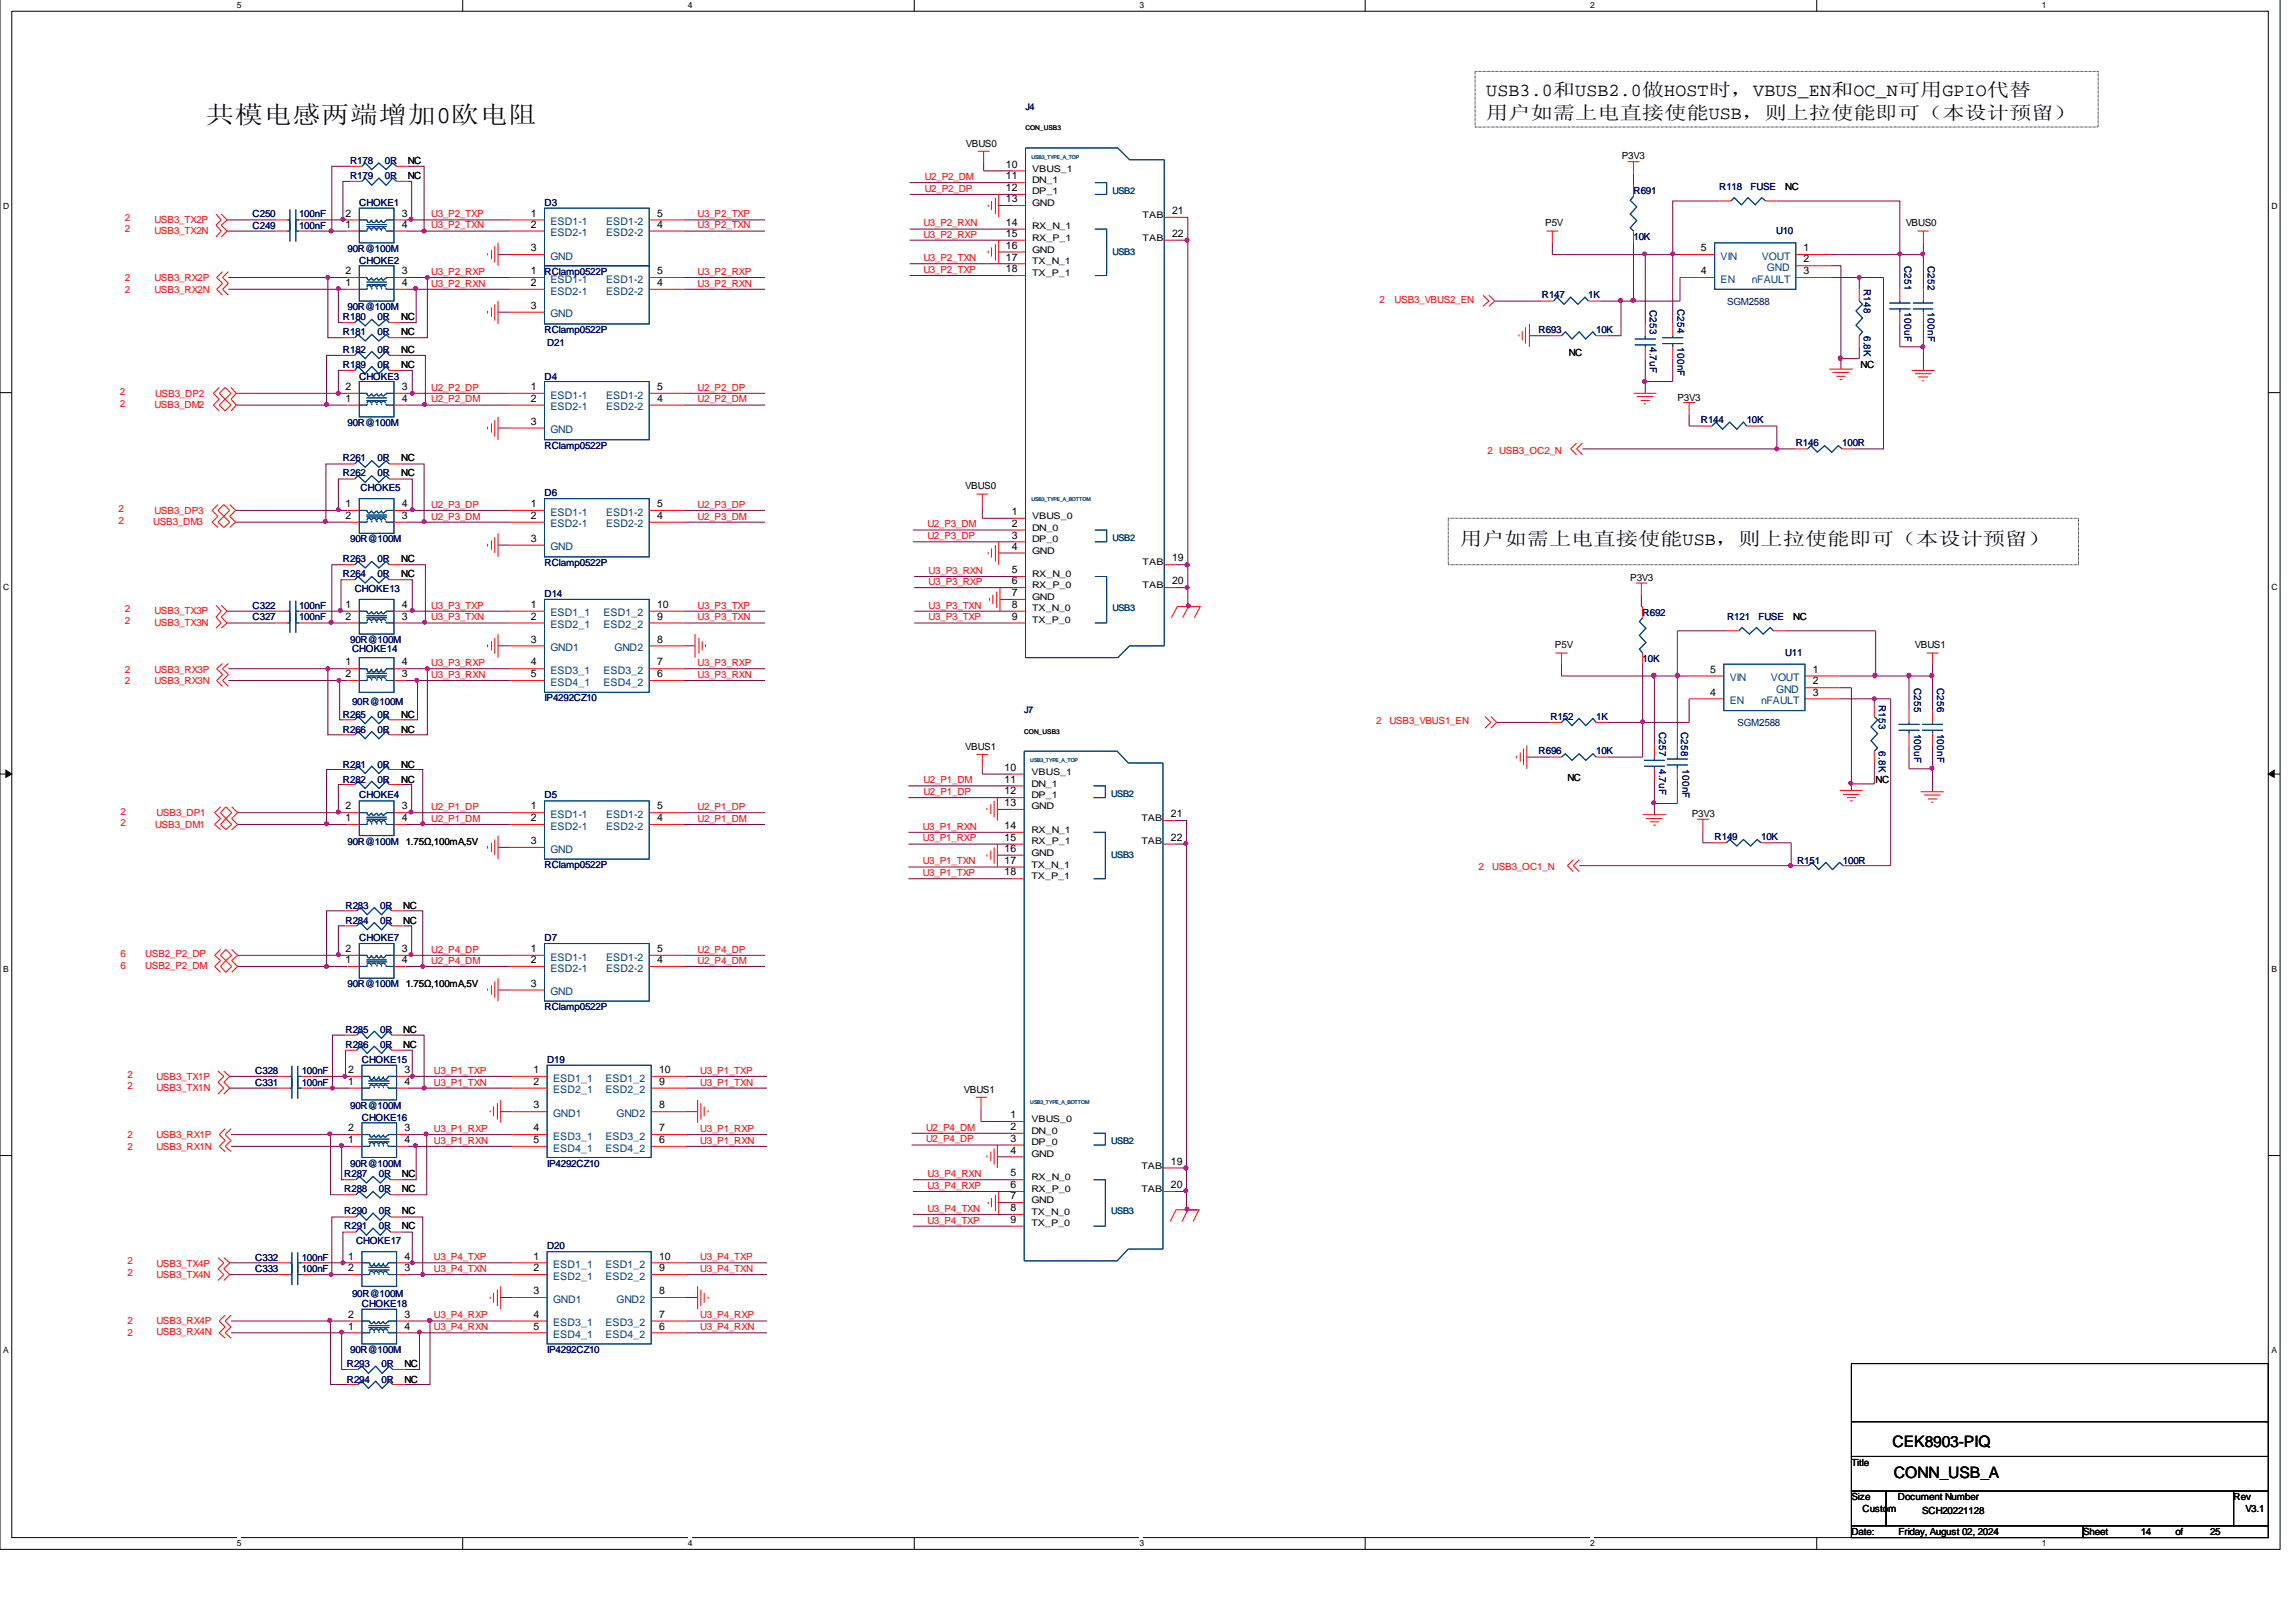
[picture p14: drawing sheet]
<svg xmlns="http://www.w3.org/2000/svg" width="297mm" height="210mm" viewBox="0 0 297 210" stroke-linecap="round" stroke-linejoin="round" font-family="sans-serif">
<defs><g id="words">
<text font-size="3.1" x="26.7" y="15.9">共模电感两端增加0欧电阻</text>
<g font-size="2.4">
<text x="192.3" y="15.4">用户如需上电直接使能USB，则上拉使能即可（本设计预留）</text>
<text x="192.3" y="12.4">USB3.0和USB2.0做HOST时，VBUS_EN和OC_N可用GPIO代替</text>
<text x="188.9" y="70.5">用户如需上电直接使能USB，则上拉使能即可（本设计预留）</text>
</g>
<g font-size="2">
<text x="244.9" y="187.3">CEK8903-PIQ</text>
<text x="245" y="191.3">CONN_USB_A</text>
</g>
<g font-size="1.4">
<text x="130.1" y="21.7">10</text>
<text x="130.1" y="23.2">11</text>
<text x="44.7" y="29.5">1</text>
<text x="44.7" y="28">2</text>
<text x="52" y="28">3</text>
<text x="52" y="29.5">4</text>
<text x="68.7" y="28">1</text>
<text x="68.7" y="29.5">2</text>
<text x="85" y="29.5">4</text>
<text x="85" y="28">5</text>
<text x="130.1" y="24.7">12</text>
<text x="130.1" y="26.2">13</text>
<text x="130.1" y="29.2">14</text>
<text x="151.6" y="27.7">21</text>
<text x="44.7" y="35.5">2</text>
<text x="52" y="35.5">3</text>
<text x="68.7" y="32.5">3</text>
<text x="68.7" y="35.5">1</text>
<text x="85" y="35.5">5</text>
<text x="130.1" y="30.7">15</text>
<text x="130.1" y="32.2">16</text>
<text x="130.1" y="33.7">17</text>
<text x="130.1" y="35.2">18</text>
<text x="151.6" y="30.7">22</text>
<text x="220" y="35.5">4</text>
<text x="220" y="32.5">5</text>
<text x="233.3" y="32.5">1</text>
<text x="233.3" y="34">2</text>
<text x="233.3" y="35.5">3</text>
<text x="44.7" y="37">1</text>
<text x="52" y="37">4</text>
<text x="68.7" y="37">2</text>
<text x="68.7" y="40">3</text>
<text x="85" y="37">4</text>
<text x="44.7" y="52">1</text>
<text x="44.7" y="50.5">2</text>
<text x="52" y="50.5">3</text>
<text x="52" y="52">4</text>
<text x="68.7" y="50.5">1</text>
<text x="68.7" y="52">2</text>
<text x="85" y="52">4</text>
<text x="85" y="50.5">5</text>
<text x="68.7" y="55">3</text>
<text x="44.7" y="65.6">1</text>
<text x="52" y="65.6">4</text>
<text x="68.7" y="65.6">1</text>
<text x="85" y="65.6">5</text>
<text x="44.7" y="67.2">2</text>
<text x="52" y="67.2">3</text>
<text x="68.7" y="67.2">2</text>
<text x="68.7" y="70.1">3</text>
<text x="85" y="67.2">4</text>
<text x="130.9" y="66.6">1</text>
<text x="130.9" y="68.2">2</text>
<text x="130.9" y="69.7">3</text>
<text x="130.9" y="71.1">4</text>
<text x="130.9" y="74.2">5</text>
<text x="130.9" y="75.6">6</text>
<text x="130.9" y="77.1">7</text>
<text x="151.6" y="72.7">19</text>
<text x="151.6" y="75.6">20</text>
<text x="44.7" y="78.7">1</text>
<text x="44.7" y="80.2">2</text>
<text x="52" y="80.2">3</text>
<text x="52" y="78.7">4</text>
<text x="68.7" y="78.7">1</text>
<text x="68.7" y="80.2">2</text>
<text x="68.7" y="83.2">3</text>
<text x="85" y="80.2">9</text>
<text x="85" y="78.7">10</text>
<text x="85" y="83.2">8</text>
<text x="130.9" y="78.7">8</text>
<text x="130.9" y="80.2">9</text>
<text x="44.7" y="86.1">1</text>
<text x="44.7" y="87.6">2</text>
<text x="52" y="87.6">3</text>
<text x="52" y="86.1">4</text>
<text x="68.7" y="86.1">4</text>
<text x="68.7" y="87.6">5</text>
<text x="85" y="87.6">6</text>
<text x="85" y="86.1">7</text>
<text x="221.2" y="87.1">5</text>
<text x="234.5" y="87.1">1</text>
<text x="234.5" y="88.6">2</text>
<text x="221.2" y="90">4</text>
<text x="234.5" y="90">3</text>
<text x="130" y="99.8">10</text>
<text x="130" y="101.3">11</text>
<text x="44.7" y="106.3">1</text>
<text x="44.7" y="104.7">2</text>
<text x="52" y="104.7">3</text>
<text x="52" y="106.3">4</text>
<text x="68.7" y="104.7">1</text>
<text x="68.7" y="106.3">2</text>
<text x="85" y="106.3">4</text>
<text x="85" y="104.7">5</text>
<text x="130" y="102.8">12</text>
<text x="130" y="104.3">13</text>
<text x="130" y="107.3">14</text>
<text x="151.5" y="105.8">21</text>
<text x="68.7" y="109.2">3</text>
<text x="130" y="108.8">15</text>
<text x="130" y="110.3">16</text>
<text x="130" y="111.8">17</text>
<text x="130" y="113.3">18</text>
<text x="151.5" y="108.8">22</text>
<text x="44.7" y="124.6">1</text>
<text x="44.7" y="123.2">2</text>
<text x="52" y="123.2">3</text>
<text x="52" y="124.6">4</text>
<text x="68.7" y="123.2">1</text>
<text x="68.7" y="124.6">2</text>
<text x="85" y="124.6">4</text>
<text x="85" y="123.2">5</text>
<text x="68.7" y="127.7">3</text>
<text x="45" y="140.4">1</text>
<text x="45" y="138.9">2</text>
<text x="52.3" y="138.9">3</text>
<text x="52.3" y="140.4">4</text>
<text x="69" y="138.9">1</text>
<text x="69" y="140.4">2</text>
<text x="69" y="143.4">3</text>
<text x="85.3" y="140.4">9</text>
<text x="85.3" y="138.9">10</text>
<text x="85.3" y="143.4">8</text>
<text x="45" y="147.9">1</text>
<text x="45" y="146.4">2</text>
<text x="52.3" y="146.4">3</text>
<text x="52.3" y="147.9">4</text>
<text x="69" y="146.4">4</text>
<text x="69" y="147.9">5</text>
<text x="85.3" y="147.9">6</text>
<text x="85.3" y="146.4">7</text>
<text x="130.7" y="144.7">1</text>
<text x="130.7" y="146.2">2</text>
<text x="130.7" y="147.8">3</text>
<text x="130.7" y="149.3">4</text>
<text x="130.7" y="152.2">5</text>
<text x="130.7" y="153.8">6</text>
<text x="130.7" y="155.2">7</text>
<text x="151.5" y="150.7">19</text>
<text x="151.5" y="153.8">20</text>
<text x="130.7" y="156.7">8</text>
<text x="130.7" y="158.3">9</text>
<text x="45" y="163">1</text>
<text x="45" y="164.5">2</text>
<text x="52.3" y="164.5">3</text>
<text x="52.3" y="163">4</text>
<text x="69" y="163">1</text>
<text x="69" y="164.5">2</text>
<text x="69" y="167.5">3</text>
<text x="85.3" y="164.5">9</text>
<text x="85.3" y="163">10</text>
<text x="85.3" y="167.5">8</text>
<text x="45" y="172.1">1</text>
<text x="45" y="170.5">2</text>
<text x="52.3" y="170.5">3</text>
<text x="52.3" y="172.1">4</text>
<text x="69" y="170.5">4</text>
<text x="69" y="172.1">5</text>
<text x="85.3" y="172.1">6</text>
<text x="85.3" y="170.5">7</text>
</g>
<g font-size="1.4" fill="#004080">
<text x="71.2" y="29.1">ESD1-1</text>
<text x="78.4" y="29.1">ESD1-2</text>
<text x="71.2" y="30.6">ESD2-1</text>
<text x="71.2" y="33.6">GND</text>
<text x="78.4" y="30.6">ESD2-2</text>
<text x="222.6" y="33.6">VIN</text>
<text x="227.9" y="33.6">VOUT</text>
<text x="228.6" y="35.1">GND</text>
<text x="71.2" y="36.6">ESD1-1</text>
<text x="71.2" y="38.1">ESD2-1</text>
<text x="71.2" y="41.1">GND</text>
<text x="78.4" y="38.1">ESD2-2</text>
<text x="78.4" y="36.6">ESD1-2</text>
<text x="222.6" y="36.6">EN</text>
<text x="226.7" y="36.6">nFAULT</text>
<text x="71.2" y="51.6">ESD1-1</text>
<text x="71.2" y="53.1">ESD2-1</text>
<text x="78.4" y="53.1">ESD2-2</text>
<text x="78.4" y="51.6">ESD1-2</text>
<text x="71.2" y="56.1">GND</text>
<text x="71.2" y="66.7">ESD1-1</text>
<text x="71.2" y="68.3">ESD2-1</text>
<text x="71.2" y="71.2">GND</text>
<text x="78.4" y="68.3">ESD2-2</text>
<text x="78.4" y="66.7">ESD1-2</text>
<text x="71.2" y="79.8">ESD1_1</text>
<text x="71.2" y="81.3">ESD2_1</text>
<text x="78.1" y="81.3">ESD2_2</text>
<text x="78.1" y="79.8">ESD1_2</text>
<text x="71.2" y="84.3">GND1</text>
<text x="71.2" y="87.2">ESD3_1</text>
<text x="71.2" y="88.7">ESD4_1</text>
<text x="78.1" y="88.7">ESD4_2</text>
<text x="78.1" y="87.2">ESD3_2</text>
<text x="79.5" y="84.3">GND2</text>
<text x="223.8" y="88.2">VIN</text>
<text x="229.1" y="88.2">VOUT</text>
<text x="229.8" y="89.7">GND</text>
<text x="223.8" y="91.1">EN</text>
<text x="227.8" y="91.1">nFAULT</text>
<text x="71.2" y="105.8">ESD1-1</text>
<text x="71.2" y="107.4">ESD2-1</text>
<text x="78.4" y="107.4">ESD2-2</text>
<text x="78.4" y="105.8">ESD1-2</text>
<text x="71.2" y="110.3">GND</text>
<text x="71.2" y="124.3">ESD1-1</text>
<text x="71.2" y="125.7">ESD2-1</text>
<text x="78.4" y="125.7">ESD2-2</text>
<text x="78.4" y="124.3">ESD1-2</text>
<text x="71.2" y="128.8">GND</text>
<text x="71.5" y="140">ESD1_1</text>
<text x="71.5" y="141.5">ESD2_1</text>
<text x="78.3" y="141.5">ESD2_2</text>
<text x="78.3" y="140">ESD1_2</text>
<text x="71.5" y="144.5">GND1</text>
<text x="71.5" y="147.5">ESD3_1</text>
<text x="71.5" y="149">ESD4_1</text>
<text x="78.3" y="149">ESD4_2</text>
<text x="78.3" y="147.5">ESD3_2</text>
<text x="79.8" y="144.5">GND2</text>
<text x="71.5" y="164.1">ESD1_1</text>
<text x="71.5" y="165.6">ESD2_1</text>
<text x="78.3" y="165.6">ESD2_2</text>
<text x="78.3" y="164.1">ESD1_2</text>
<text x="71.5" y="168.6">GND1</text>
<text x="71.5" y="171.6">ESD3_1</text>
<text x="71.5" y="173.2">ESD4_1</text>
<text x="78.3" y="173.2">ESD4_2</text>
<text x="78.3" y="171.6">ESD3_2</text>
<text x="79.8" y="168.6">GND2</text>
</g>
<g font-size="1.3" fill="#000080">
<text x="45.3" y="21.2">R178</text>
<text x="45.3" y="23.1">R179</text>
<text x="49.8" y="21.2">0R</text>
<text x="49.8" y="23.1">0R</text>
<text x="32.7" y="28.1">C250</text>
<text x="32.7" y="29.6">C249</text>
<text x="38.7" y="28.1">100nF</text>
<text x="38.7" y="29.6">100nF</text>
<text x="46.5" y="26.6">CHOKE1</text>
<text x="70.4" y="26.6">D3</text>
<text x="211.3" y="25.2">R691</text>
<text x="222.4" y="24.7">R118</text>
<text x="226.5" y="24.7">FUSE</text>
<text x="45" y="32.6">90R@100M</text>
<text x="46.5" y="34.1">CHOKE2</text>
<text x="70.4" y="35.6">RClamp0522P</text>
<text x="211.3" y="31.1">10K</text>
<text x="229.8" y="30.3">U10</text>
<text x="246.4" y="34.4" transform="rotate(90 246.4 34.4)">C251</text>
<text x="249.4" y="34.4" transform="rotate(90 249.4 34.4)">C252</text>
<text x="44.4" y="41.4">R180</text>
<text x="45" y="40.1">90R@100M</text>
<text x="48.9" y="41.4">0R</text>
<text x="199.5" y="38.6">R147</text>
<text x="205.5" y="38.6">1K</text>
<text x="213.4" y="40.1" transform="rotate(90 213.4 40.1)">C253</text>
<text x="217" y="40" transform="rotate(90 217 40)">C254</text>
<text x="223.4" y="39.5">SGM2588</text>
<text x="241.1" y="37.4" transform="rotate(90 241.1 37.4)">R148</text>
<text x="246.4" y="40.4" transform="rotate(90 246.4 40.4)">100uF</text>
<text x="249.4" y="40.4" transform="rotate(90 249.4 40.4)">100nF</text>
<text x="44.4" y="43.4">R181</text>
<text x="44.4" y="47.6">R189</text>
<text x="44.4" y="45.6">R182</text>
<text x="48.9" y="43.4">0R</text>
<text x="48.9" y="47.6">0R</text>
<text x="48.9" y="45.6">0R</text>
<text x="70.4" y="43.1">RClamp0522P</text>
<text x="70.8" y="44.7">D21</text>
<text x="199.1" y="43.1">R693</text>
<text x="206.5" y="43.1">10K</text>
<text x="213.4" y="44.9" transform="rotate(90 213.4 44.9)">4.7uF</text>
<text x="217" y="44.9" transform="rotate(90 217 44.9)">100nF</text>
<text x="241.1" y="43.4" transform="rotate(90 241.1 43.4)">6.8K</text>
<text x="46.5" y="49.1">CHOKE3</text>
<text x="70.4" y="49.1">D4</text>
<text x="44.4" y="59.7">R261</text>
<text x="45" y="55.1">90R@100M</text>
<text x="48.9" y="59.7">0R</text>
<text x="70.4" y="58.1">RClamp0522P</text>
<text x="220" y="54.8">R144</text>
<text x="226" y="54.8">10K</text>
<text x="232.3" y="57.8">R146</text>
<text x="238.3" y="57.8">100R</text>
<text x="44.4" y="61.7">R262</text>
<text x="46.7" y="63.5">CHOKE5</text>
<text x="48.9" y="61.7">0R</text>
<text x="70.4" y="64.2">D6</text>
<text x="45.3" y="70.2">90R@100M</text>
<text x="44.4" y="74.7">R264</text>
<text x="44.4" y="72.7">R263</text>
<text x="45.9" y="76.6">CHOKE13</text>
<text x="48.9" y="74.7">0R</text>
<text x="48.9" y="72.7">0R</text>
<text x="70.4" y="73.3">RClamp0522P</text>
<text x="70.4" y="77.2">D14</text>
<text x="32.7" y="80.3">C327</text>
<text x="32.7" y="78.8">C322</text>
<text x="38.7" y="80.3">100nF</text>
<text x="38.7" y="78.8">100nF</text>
<text x="45.3" y="83.2">90R@100M</text>
<text x="212.5" y="79.7">R692</text>
<text x="223.4" y="80.3">R121</text>
<text x="227.5" y="80.3">FUSE</text>
<text x="45.6" y="84.4">CHOKE14</text>
<text x="212.5" y="85.7">10K</text>
<text x="231" y="84.9">U11</text>
<text x="247.6" y="89" transform="rotate(90 247.6 89)">C255</text>
<text x="250.6" y="89" transform="rotate(90 250.6 89)">C256</text>
<text x="44.4" y="94.8">R266</text>
<text x="44.4" y="92.9">R265</text>
<text x="45.6" y="91.2">90R@100M</text>
<text x="48.9" y="94.8">0R</text>
<text x="48.9" y="92.9">0R</text>
<text x="70.4" y="90.8">IP4292CZ10</text>
<text x="200.6" y="93.1">R152</text>
<text x="206.5" y="93.1">1K</text>
<text x="214.6" y="94.7" transform="rotate(90 214.6 94.7)">C257</text>
<text x="217.5" y="94.7" transform="rotate(90 217.5 94.7)">C258</text>
<text x="224.8" y="93.9">SGM2588</text>
<text x="243.1" y="91.2" transform="rotate(90 243.1 91.2)">R153</text>
<text x="247.6" y="94.9" transform="rotate(90 247.6 94.9)">100uF</text>
<text x="250.6" y="94.9" transform="rotate(90 250.6 94.9)">100nF</text>
<text x="44.4" y="101.3">R282</text>
<text x="44.4" y="99.3">R281</text>
<text x="48.9" y="101.3">0R</text>
<text x="48.9" y="99.3">0R</text>
<text x="199.1" y="97.6">R696</text>
<text x="206.5" y="97.6">10K</text>
<text x="214.6" y="99.5" transform="rotate(90 214.6 99.5)">4.7uF</text>
<text x="217.7" y="99.5" transform="rotate(90 217.7 99.5)">100nF</text>
<text x="243.1" y="97.2" transform="rotate(90 243.1 97.2)">6.8K</text>
<text x="46.5" y="103.3">CHOKE4</text>
<text x="70.4" y="103.3">D5</text>
<text x="45" y="109.3">90R@100M</text>
<text x="70.4" y="112.4">RClamp0522P</text>
<text x="221.8" y="108.7">R149</text>
<text x="227.8" y="108.7">10K</text>
<text x="232.5" y="111.8">R151</text>
<text x="238.4" y="111.8">100R</text>
<text x="44.7" y="117.6">R283</text>
<text x="44.7" y="119.6">R284</text>
<text x="49.2" y="117.6">0R</text>
<text x="49.2" y="119.6">0R</text>
<text x="46.5" y="121.8">CHOKE7</text>
<text x="70.4" y="121.8">D7</text>
<text x="45" y="127.8">90R@100M</text>
<text x="70.4" y="130.7">RClamp0522P</text>
<text x="44.7" y="133.6">R285</text>
<text x="44.7" y="135.6">R286</text>
<text x="46.8" y="137.5">CHOKE15</text>
<text x="49.2" y="133.6">0R</text>
<text x="49.2" y="135.6">0R</text>
<text x="70.8" y="137.5">D19</text>
<text x="33" y="140.5">C331</text>
<text x="33" y="139">C328</text>
<text x="39" y="140.5">100nF</text>
<text x="39" y="139">100nF</text>
<text x="45.3" y="143.5">90R@100M</text>
<text x="46.8" y="145">CHOKE16</text>
<text x="44.5" y="152.3">R287</text>
<text x="44.5" y="154.3">R288</text>
<text x="45.3" y="151">90R@100M</text>
<text x="49" y="152.3">0R</text>
<text x="49" y="154.3">0R</text>
<text x="70.8" y="151">IP4292CZ10</text>
<text x="44.5" y="159.1">R291</text>
<text x="44.5" y="157.2">R290</text>
<text x="46.1" y="161.1">CHOKE17</text>
<text x="49" y="159.1">0R</text>
<text x="49" y="157.2">0R</text>
<text x="70.8" y="161.6">D20</text>
<text x="33" y="164.6">C333</text>
<text x="33" y="163.2">C332</text>
<text x="39" y="164.6">100nF</text>
<text x="39" y="163.2">100nF</text>
<text x="45.6" y="167.8">90R@100M</text>
<text x="46.8" y="169.1">CHOKE18</text>
<text x="44.9" y="178.9">R294</text>
<text x="44.9" y="177">R293</text>
<text x="45.3" y="175.1">90R@100M</text>
<text x="49.4" y="178.9">0R</text>
<text x="49.4" y="177">0R</text>
<text x="70.8" y="175.1">IP4292CZ10</text>
</g>
<g font-size="1.3">
<text x="52.7" y="21.2">NC</text>
<text x="52.7" y="23.1">NC</text>
<text x="125" y="19">VBUS0</text>
<text x="209.8" y="20.6">P3V3</text>
<text x="199.9" y="29.3">P5V</text>
<text x="231" y="24.7">NC</text>
<text x="246.5" y="29.3">VBUS0</text>
<text x="51.9" y="41.4">NC</text>
<text x="51.9" y="43.4">NC</text>
<text x="51.9" y="47.6">NC</text>
<text x="51.9" y="45.6">NC</text>
<text x="202.9" y="46.1">NC</text>
<text x="240.7" y="47.6">NC</text>
<text x="217" y="51.8">P3V3</text>
<text x="51.9" y="59.7">NC</text>
<text x="51.9" y="61.7">NC</text>
<text x="124.9" y="63.3">VBUS0</text>
<text x="51.9" y="74.7">NC</text>
<text x="51.9" y="72.7">NC</text>
<text x="210.9" y="75.2">P3V3</text>
<text x="201.2" y="83.8">P5V</text>
<text x="232" y="80.3">NC</text>
<text x="247.7" y="83.8">VBUS1</text>
<text x="51.9" y="94.8">NC</text>
<text x="51.9" y="92.9">NC</text>
<text x="51.9" y="101.3">NC</text>
<text x="51.9" y="99.3">NC</text>
<text x="124.9" y="97">VBUS1</text>
<text x="202.8" y="101.1">NC</text>
<text x="242.7" y="101.4">NC</text>
<text x="218.9" y="105.8">P3V3</text>
<text x="52.5" y="109.3">1.75Ω,100mA,5V</text>
<text x="52.2" y="117.6">NC</text>
<text x="52.2" y="119.6">NC</text>
<text x="52.5" y="127.8">1.75Ω,100mA,5V</text>
<text x="52.2" y="133.6">NC</text>
<text x="52.2" y="135.6">NC</text>
<text x="124.7" y="141.4">VBUS1</text>
<text x="52" y="152.3">NC</text>
<text x="52" y="154.3">NC</text>
<text x="52" y="159.1">NC</text>
<text x="52" y="157.2">NC</text>
<text x="52.3" y="178.9">NC</text>
<text x="52.3" y="177">NC</text>
<text x="239.5" y="189.7">Title</text>
<text x="239.5" y="194.2">Size</text>
<text x="241" y="195.7">Custom</text>
<text x="245.5" y="194.2">Document Number</text>
<text x="248.7" y="195.9">SCH20221128</text>
<text x="289" y="194.2">Rev</text>
<text x="290.5" y="195.7">V3.1</text>
<text x="239.5" y="198.6">Date:</text>
<text x="245.6" y="198.6">Friday, August 02, 2024</text>
<text x="269.5" y="198.6">Sheet</text>
<text x="276.9" y="198.6">14</text>
<text x="281.4" y="198.6">of</text>
<text x="285.9" y="198.6">25</text>
</g>
<g font-size="1.3" fill="#f00">
<text x="119.6" y="23.3">U2_P2_DM</text>
<text x="16.2" y="28.5">2</text>
<text x="20" y="28.9">USB3_TX2P</text>
<text x="55.8" y="29.6">U3_P2_TXN</text>
<text x="55.8" y="28.1">U3_P2_TXP</text>
<text x="90.3" y="29.6">U3_P2_TXN</text>
<text x="90.3" y="28.1">U3_P2_TXP</text>
<text x="119.5" y="29.3">U3_P2_RXN</text>
<text x="119.6" y="24.8">U2_P2_DP</text>
<text x="16.2" y="30.1">2</text>
<text x="20" y="30.3">USB3_TX2N</text>
<text x="55.8" y="35.6">U3_P2_RXP</text>
<text x="90.3" y="35.6">U3_P2_RXP</text>
<text x="119.5" y="35.3">U3_P2_TXP</text>
<text x="119.5" y="33.8">U3_P2_TXN</text>
<text x="119.5" y="30.7">U3_P2_RXP</text>
<text x="16.2" y="36.3">2</text>
<text x="16.2" y="37.9">2</text>
<text x="20" y="36.3">USB3_RX2P</text>
<text x="20" y="37.9">USB3_RX2N</text>
<text x="55.8" y="37.1">U3_P2_RXN</text>
<text x="90.3" y="37.1">U3_P2_RXN</text>
<text x="178.5" y="39.2">2</text>
<text x="180.4" y="39.2">USB3_VBUS2_EN</text>
<text x="15.5" y="52.7">2</text>
<text x="15.5" y="51.2">2</text>
<text x="20" y="52.8">USB3_DM2</text>
<text x="20.1" y="51.3">USB3_DP2</text>
<text x="55.8" y="50.6">U2_P2_DP</text>
<text x="55.8" y="52.1">U2_P2_DM</text>
<text x="90.3" y="50.6">U2_P2_DP</text>
<text x="90.3" y="52.1">U2_P2_DM</text>
<text x="192.4" y="58.7">2 USB3_OC2_N</text>
<text x="55.8" y="65.7">U2_P3_DP</text>
<text x="90.3" y="65.7">U2_P3_DP</text>
<text x="15.3" y="66.3">2</text>
<text x="15.3" y="67.8">2</text>
<text x="19.8" y="68">USB3_DM3</text>
<text x="20" y="66.5">USB3_DP3</text>
<text x="55.8" y="67.2">U2_P3_DM</text>
<text x="90.3" y="67.2">U2_P3_DM</text>
<text x="120" y="68.3">U2_P3_DM</text>
<text x="120" y="69.8">U2_P3_DP</text>
<text x="120.1" y="74.3">U3_P3_RXN</text>
<text x="120.1" y="75.7">U3_P3_RXP</text>
<text x="16.2" y="79.2">2</text>
<text x="16.2" y="80.7">2</text>
<text x="20" y="79.5">USB3_TX3P</text>
<text x="20" y="81">USB3_TX3N</text>
<text x="55.8" y="80.3">U3_P3_TXN</text>
<text x="55.8" y="78.8">U3_P3_TXP</text>
<text x="90.3" y="80.3">U3_P3_TXN</text>
<text x="90.3" y="78.8">U3_P3_TXP</text>
<text x="120.1" y="78.8">U3_P3_TXN</text>
<text x="120.1" y="80.3">U3_P3_TXP</text>
<text x="16.2" y="87.1">2</text>
<text x="16.2" y="88.5">2</text>
<text x="20" y="87.1">USB3_RX3P</text>
<text x="20" y="88.5">USB3_RX3N</text>
<text x="55.8" y="87.7">U3_P3_RXN</text>
<text x="55.8" y="86.2">U3_P3_RXP</text>
<text x="90.3" y="87.7">U3_P3_RXN</text>
<text x="90.3" y="86.2">U3_P3_RXP</text>
<text x="178.1" y="93.7">2</text>
<text x="179.7" y="93.7">USB3_VBUS1_EN</text>
<text x="119.5" y="101.4">U2_P1_DM</text>
<text x="15.6" y="105.4">2</text>
<text x="15.6" y="106.9">2</text>
<text x="20.1" y="107.1">USB3_DM1</text>
<text x="20.2" y="105.6">USB3_DP1</text>
<text x="55.8" y="104.8">U2_P1_DP</text>
<text x="55.8" y="106.4">U2_P1_DM</text>
<text x="90.3" y="104.8">U2_P1_DP</text>
<text x="90.3" y="106.4">U2_P1_DM</text>
<text x="119.4" y="107.4">U3_P1_RXN</text>
<text x="119.5" y="102.9">U2_P1_DP</text>
<text x="119.4" y="113.4">U3_P1_TXP</text>
<text x="119.4" y="111.9">U3_P1_TXN</text>
<text x="119.4" y="108.9">U3_P1_RXP</text>
<text x="191.3" y="112.6">2</text>
<text x="193" y="112.6">USB3_OC1_N</text>
<text x="15.6" y="123.9">6</text>
<text x="15.6" y="125.4">6</text>
<text x="18.8" y="123.9">USB2_P2_DP</text>
<text x="18.8" y="125.4">USB2_P2_DM</text>
<text x="55.8" y="123.3">U2_P4_DP</text>
<text x="55.8" y="124.7">U2_P4_DM</text>
<text x="90.3" y="123.3">U2_P4_DP</text>
<text x="90.3" y="124.7">U2_P4_DM</text>
<text x="16.5" y="139.5">2</text>
<text x="16.5" y="141">2</text>
<text x="20.2" y="139.8">USB3_TX1P</text>
<text x="20.2" y="141.2">USB3_TX1N</text>
<text x="56.1" y="140.5">U3_P1_TXN</text>
<text x="56.1" y="139">U3_P1_TXP</text>
<text x="90.6" y="140.5">U3_P1_TXN</text>
<text x="90.6" y="139">U3_P1_TXP</text>
<text x="16.5" y="147.2">2</text>
<text x="16.5" y="148.8">2</text>
<text x="20.2" y="147.2">USB3_RX1P</text>
<text x="20.2" y="148.8">USB3_RX1N</text>
<text x="56.1" y="148">U3_P1_RXN</text>
<text x="56.1" y="146.5">U3_P1_RXP</text>
<text x="90.6" y="148">U3_P1_RXN</text>
<text x="90.6" y="146.5">U3_P1_RXP</text>
<text x="119.8" y="146.3">U2_P4_DM</text>
<text x="119.8" y="147.8">U2_P4_DP</text>
<text x="120" y="152.3">U3_P4_RXN</text>
<text x="120" y="153.9">U3_P4_RXP</text>
<text x="120" y="156.8">U3_P4_TXN</text>
<text x="120" y="158.3">U3_P4_TXP</text>
<text x="16.5" y="163.6">2</text>
<text x="16.5" y="165.1">2</text>
<text x="20.2" y="163.9">USB3_TX4P</text>
<text x="20.2" y="165.4">USB3_TX4N</text>
<text x="56.1" y="164.6">U3_P4_TXN</text>
<text x="56.1" y="163.1">U3_P4_TXP</text>
<text x="90.6" y="164.6">U3_P4_TXN</text>
<text x="90.6" y="163.1">U3_P4_TXP</text>
<text x="16.5" y="171.4">2</text>
<text x="16.5" y="172.9">2</text>
<text x="20.2" y="171.4">USB3_RX4P</text>
<text x="20.2" y="172.7">USB3_RX4N</text>
<text x="56.1" y="172.1">U3_P4_RXN</text>
<text x="56.1" y="170.6">U3_P4_RXP</text>
<text x="90.6" y="172.1">U3_P4_RXN</text>
<text x="90.6" y="170.6">U3_P4_RXP</text>
</g>
<g font-size="1.2" fill="#000080">
<text x="132.7" y="14.2">J4</text>
<text x="132.5" y="92.3">J7</text>
</g>
<g font-size="1.2">
<text x="133.5" y="22.2">VBUS_1</text>
<text x="133.5" y="23.7">DN_1</text>
<text x="133.5" y="25.2">DP_1</text>
<text x="133.5" y="26.7">GND</text>
<text x="133.5" y="29.6">RX_N_1</text>
<text x="147.8" y="28.2">TAB</text>
<text x="133.5" y="31.2">RX_P_1</text>
<text x="133.5" y="32.7">GND</text>
<text x="133.5" y="34.1">TX_N_1</text>
<text x="133.5" y="35.7">TX_P_1</text>
<text x="147.8" y="31.2">TAB</text>
<text x="133.5" y="67.2">VBUS_0</text>
<text x="133.5" y="68.7">DN_0</text>
<text x="133.5" y="70.1">DP_0</text>
<text x="133.5" y="71.6">GND</text>
<text x="133.5" y="74.6">RX_N_0</text>
<text x="133.5" y="76.1">RX_P_0</text>
<text x="133.5" y="77.7">GND</text>
<text x="147.8" y="73.2">TAB</text>
<text x="147.8" y="76.1">TAB</text>
<text x="133.5" y="79.1">TX_N_0</text>
<text x="133.5" y="80.6">TX_P_0</text>
<text x="133.4" y="100.3">VBUS_1</text>
<text x="133.4" y="101.8">DN_1</text>
<text x="133.4" y="103.2">DP_1</text>
<text x="133.4" y="104.7">GND</text>
<text x="133.4" y="107.8">RX_N_1</text>
<text x="147.7" y="106.3">TAB</text>
<text x="133.4" y="109.2">RX_P_1</text>
<text x="133.4" y="110.8">GND</text>
<text x="133.4" y="112.3">TX_N_1</text>
<text x="133.4" y="113.7">TX_P_1</text>
<text x="147.7" y="109.2">TAB</text>
<text x="133.4" y="145.2">VBUS_0</text>
<text x="133.4" y="146.7">DN_0</text>
<text x="133.4" y="148.2">DP_0</text>
<text x="133.4" y="149.7">GND</text>
<text x="133.4" y="152.8">RX_N_0</text>
<text x="133.4" y="154.2">RX_P_0</text>
<text x="133.4" y="155.7">GND</text>
<text x="147.7" y="151.2">TAB</text>
<text x="147.7" y="154.2">TAB</text>
<text x="133.4" y="157.2">TX_N_0</text>
<text x="133.4" y="158.7">TX_P_0</text>
</g>
<g font-size="1.2" fill="#004080">
<text x="143.9" y="25.1">USB2</text>
<text x="143.9" y="32.9">USB3</text>
<text x="143.9" y="70">USB2</text>
<text x="143.9" y="79">USB3</text>
<text x="143.8" y="103.1">USB2</text>
<text x="143.8" y="111">USB3</text>
<text x="143.8" y="148.1">USB2</text>
<text x="143.8" y="157.1">USB3</text>
</g>
<g font-size="1.1">
<text x="30.6" y="1">5</text>
<text x="89" y="1">4</text>
<text x="147.4" y="1">3</text>
<text x="205.7" y="1">2</text>
<text x="264.2" y="1">1</text>
<text x=".4" y="27">D</text>
<text x="293.9" y="27">D</text>
<text x=".4" y="76.4">C</text>
<text x="293.9" y="76.4">C</text>
<text x=".4" y="125.7">B</text>
<text x="293.9" y="125.7">B</text>
<text x=".4" y="175.1">A</text>
<text x="293.9" y="175.1">A</text>
<text x="30.6" y="200.1">5</text>
<text x="89" y="200.1">4</text>
<text x="147.4" y="200.1">3</text>
<text x="205.7" y="200.1">2</text>
<text x="264.2" y="200.1">1</text>
</g>
<g font-size=".8">
<text x="132.7" y="16.9">CON_USB3</text>
<text x="132.5" y="94.9">CON_USB3</text>
</g>
<g font-size=".7" fill="#004080">
<text x="133.4" y="20.6">USB3_TYPE_A_TOP</text>
<text x="133.4" y="64.8">USB3_TYPE_A_BOTTOM</text>
<text x="133.3" y="98.7">USB3_TYPE_A_TOP</text>
<text x="133.3" y="142.8">USB3_TYPE_A_BOTTOM</text>
</g>
</g></defs>
<path d="M0 -.1v200.6h295v-200.6M1.5 1.5h292v197.5h-292z" fill="none" stroke="#000" stroke-width=".13"/>
<g fill="#fff">
<path d="M30.6 -.1h.6v1.4h-.6z"/>
<path d="M30.6 199h.6v1.3h-.6z"/>
</g>
<path d="M59.9 -.1v1.6M59.9 199v1.5" fill="none" stroke="#000" stroke-width=".13"/>
<g fill="#fff">
<path d="M89 -.1h.5v1.4h-.5z"/>
<path d="M89 199h.5v1.3h-.5z"/>
</g>
<path d="M118.3 -.1v1.6M118.3 199v1.5" fill="none" stroke="#000" stroke-width=".13"/>
<g fill="#fff">
<path d="M147.4 -.1h.5v1.4h-.5z"/>
<path d="M147.4 199h.5v1.3h-.5z"/>
</g>
<path d="M176.6 -.1v1.6M176.6 199v1.5" fill="none" stroke="#000" stroke-width=".13"/>
<g fill="#fff">
<path d="M205.7 -.1h.5v1.4h-.5z"/>
<path d="M205.7 199h.5v1.3h-.5z"/>
</g>
<path d="M235 -.1v1.6M235 199v1.5" fill="none" stroke="#000" stroke-width=".13"/>
<g fill="#fff">
<path d="M264.2 -.1h.5v1.4h-.5z"/>
<path d="M264.2 199h.5v1.3h-.5z"/>
<path d="M.4 25.9h.6v1.4h-.6z"/>
<path d="M293.9 25.9h.6v1.4h-.6z"/>
<path d="M.4 75.3h.6v1.3h-.6z"/>
<path d="M293.9 75.3h.6v1.3h-.6z"/>
</g>
<path d="M0 50.8h1.5M293.5 50.8h1.5" fill="none" stroke="#000" stroke-width=".13"/>
<g fill="#fff">
<path d="M.4 124.6h.6v1.4h-.6z"/>
<path d="M293.9 124.6h.6v1.4h-.6z"/>
</g>
<path d="M0 100.2h1.5M293.5 100.2h1.5" fill="none" stroke="#000" stroke-width=".13"/>
<path d="M.8 99.7l.7 .5-.7 .4zM293.5 100.2l.7-.5v.9z" fill="#000" stroke="#000" stroke-width=".13"/>
<g fill="#fff">
<path d="M.4 174h.7v1.4h-.7z"/>
<path d="M293.9 174h.7v1.4h-.7z"/>
</g>
<path d="M0 149.5h1.5M293.5 149.5h1.5M239.5 184h54v4.5h-54zM239.5 188.5h54v4.5h-54zM239.5 193h4.5v4.5h-4.5zM239.5 197.5h30v1.5h-30zM239.5 184v-7.5h54v7.5M244 193h45v4.5h-45zM269.5 197.5h24v1.5h-24zM289 193h4.5v4.5h-4.5z" fill="none" stroke="#000" stroke-width=".13"/>
<path d="M190.8 9.2h80.6v7.2h-80.6zM187.4 67.1h81.5v6h-81.5z" fill="none" stroke="#000" stroke-width=".13" stroke-dasharray=".1 .1 .1 .1 .1 .1 .1 .1" stroke-linecap="butt"/>
<g fill="none" stroke="#800040" stroke-width=".13">
<path d="M29.4 29.9h6.3M29.4 28.5h6.3M29.5 37.4h14.3v4.4h.6M29.5 35.9h12.9v7.8h2M40.2 29.9h4.8M40.2 28.5h4.8M42.4 35.9h2.6M43.8 37.4h1.2M45.3 23.5h-.9v5M45.3 21.5h-2.4v8.4M52.5 37.4h1.3v4.4h-1.9M52.5 35.9h2.8v7.8h-3.4"/>
<path d="M52.5 29.9h13.5M52.5 28.5h13.5M52.7 23.5h.6v5M52.7 21.5h2.2v8.4M53.8 37.4h12.2M55.3 35.9h10.7M64.4 32.9h1.6M88.5 29.9h10.5M88.5 37.4h10.5M88.5 35.9h10.5M88.5 28.5h10.5M117.7 31.1h13.4"/>
<path d="M117.7 35.7h13.4M117.7 34.1h13.4M117.7 29.6h13.4M117.7 23.6h13.4M117.7 25.2h13.4M127.3 21.1v1h3.8M129.2 26.6h1.9M129.2 32.6h1.9M152.1 28.1h1.6v3M152.1 31.1h1.6M153.7 31.1v47.4h1.4M193.4 39h6.1"/>
<path d="M200.8 31.4v1.5h16.5M207 39h2.7v4.4h-1.7M211.3 22.5v1.5M211.3 31.4v7.6M212.9 32.9v9M217.3 35.9v3.1h-7.6M222.4 26h-6v15.9M229.9 26h15.9v11.4M236.8 32.9h12M236.8 35.9h6.9v22.2h-3.9M236.8 34.4h1.4v12M240.5 35.9v1.5"/>
<path d="M248.8 31.4v6M30.6 52.4h14.4M43.8 50.9h1.2M44.4 47.9h-.6v3h-13.2M44.4 46h-2.2v6.4M51.9 47.9h1.4v3h-.8M51.9 46h3.1v6.4M52.5 52.4h13.5M53.3 50.9h12.7M64.4 55.4h1.6M64.4 40.4h1.6M88.5 50.9h10.5"/>
<path d="M88.5 52.4h10.5M197.9 43.4h2.7M204.7 58.1h27.6M212.9 46.4v4.5M216.4 46.4v3h-3.5M218.5 53.6v1.5h1.5M227.5 55.1h2.4v3M238.2 46.4v1.4M240.5 44.9v1.5h-2.3M245.8 41.9v3h3M248.8 41.9v6M29.4 79.1h6.3"/>
<path d="M40.2 79.1h4.8M42.2 67.6h2.8M43.8 66.1h1.2M44.4 62h-.6v4.1h-13.3M44.4 60h-2.2v7.6h-11.7M44.4 75h-.3v4.1M44.4 73.1h-1.5v7.5M51.9 62h1.4v4.1h-.8M51.9 60h3v7.6M51.9 75h1.4v4.1M51.9 73.1h3.1v7.5M52.5 79.1h13.5"/>
<path d="M52.5 67.6h13.5M53.3 66.1h12.7M64.4 70.5h1.6M88.5 66.1h10.5M88.5 67.6h10.5M88.5 79.1h10.5M118.1 68.6h13M118.1 70.1h13M118.3 76h12.8M118.3 79.1h12.8M118.3 74.6h12.8M127.1 65.5v1.6h4"/>
<path d="M129.2 71.6h1.9M129.4 77.6h1.7M152.1 73.1h1.6M152.1 76h1.6M212.3 77v1.5h.2M29.4 80.6h6.3M29.5 88.1h14.4v5h.5M29.5 86.5h12.9v8.6h2M40.2 80.6h4.8M42.4 86.5h2.6M43.9 88.1h1.1M44.4 99.6h-2.2v7.1"/>
<path d="M51.9 99.6h2.8v7.1M52.5 88.1h13.5M52.5 86.5h2.8v8.6h-3.4M52.5 80.6h13.5M54 88.1v5h-2.1M55.3 86.5h10.7M64.4 83.6h1.6M88.5 80.6h10.5M88.5 88.1h10.5M88.5 86.5h10.5M88.5 83.6h1.4M118.3 80.6h12.8"/>
<path d="M127.1 99.2v1h3.9M193.6 93.5h7M197.5 98h3.1M202 86v1.5h16.5M212.5 86v12h-4.5M214 87.5v8.9M218.5 90.4v3.1h-10.5M223.4 81.6h-6.4v14.8M231 81.6h11.7v5.9M238 90.4h6.6v21.6h-4.7M238 89h1.5v13.3M238 87.5h12"/>
<path d="M242.5 90.4v.8M242.5 98.7v2.7h-3M247 87.5v4.5M247 96.4v3.1h3M250 86v6M250 96.4v6.1M30.7 106.7h14.3M30.7 105.2h14.3M44.4 101.5h-.6v3.7M44.7 119.8h-.9v3.8h-13.1M44.7 117.9h-2.5v7.2h-11.5M51.9 101.5h1.4v3.7"/>
<path d="M52.2 119.8h1.1v3.8h-.8M52.2 117.9h2.5v7.2h-2.2M52.5 106.7h13.5M52.5 105.2h13.5M64.4 109.7h1.6M88.5 106.7h10.5M88.5 105.2h10.5M117.5 109.2h13.5M117.5 113.7h13.5M117.5 112.2h13.5M117.5 107.7h13.5M117.5 101.7h13.5"/>
<path d="M117.5 103.2h13.5M129 104.7h2M129 110.7h2M152 106.2h1.5v3M152 109.2h1.5M153.5 109.2v47.4h1.4M204.3 112h28.2M214 100.9v4.5M217 100.9v3.1h-3M220.3 107.5v1.6h1.5M229.3 109.1h2.4v2.9M29.7 139.3h6.3"/>
<path d="M40.5 139.3h4.8M42.2 125.1h2.8M43.8 123.6h1.2M44.7 134h-1.7v6.8M44.7 135.9v3.4M52.2 135.9h1.1v3.4h-.6M52.2 134h2.7v6.8M53.3 123.6h12.7M53.3 139.3h13M54.7 125.1h11.3M64.4 128.1h1.6M88.5 123.6h10.5"/>
<path d="M88.5 125.1h10.5M88.7 139.3h10.5M29.7 140.8h6.3M29.9 146.8h15.4M29.9 148.4h15.4M40.5 140.8h4.8M42.8 146.8v7.8h1.7M44.2 148.4v4.3h.3M44.5 159.4h-.1v4M44.5 157.5h-1.6v7.4M52 159.4h1.3v4h-.6M52 157.5h2.7v7.4"/>
<path d="M52.7 146.8h13.6M52.7 148.4h13.6M52.7 140.8h13.6M53.8 148.4v4.3h-1.8M55.2 146.8v7.8h-3.2M64.8 143.9h1.5M88.7 143.9h1.6M88.7 140.8h10.5M88.7 148.4h10.5M88.7 146.8h10.5M117.9 146.7h13.1M117.9 148.2h13.1"/>
<path d="M118.1 154.2h12.9M118.1 152.7h12.9M118.1 157.2h12.9M118.1 158.7h12.9M126.9 143.5v1.6h4.1M129 149.7h2M129.2 155.6h1.8M152 151.1h1.5M152 154.2h1.5M29.7 164.9h6.3M29.7 163.4h6.3M29.9 172.5h14.3v4.7h.7"/>
<path d="M29.9 171h12.9v8.2h2.1M40.5 164.9h4.8M40.5 163.4h4.8M42.8 171h2.5M44.2 172.5h1.1M52.7 171h13.6M52.7 164.9h13.6M52.7 172.5h13.6M53.3 163.4h13M54.3 172.5v4.7h-2M55.6 171v8.2h-3.3M64.8 167.9h1.5"/>
<path d="M88.7 167.9h1.6M88.7 164.9h10.5M88.7 172.5h10.5M88.7 171h10.5M88.7 163.4h10.5"/>
</g>
<g fill="#f0f" stroke="#f0f" stroke-width=".13">
<path d="M53.2 65.7l.3 .1 .1 .2-.3 .2-.2-.1v-.1z" fill-rule="evenodd"/>
<path d="M43.6 37.1l.3 .1 .1 .2-.2 .2-.2-.1-.1-.1z" fill-rule="evenodd"/>
<path d="M42.3 35.7h.3l.1 .2-.3 .3-.2-.1v-.2z" fill-rule="evenodd"/>
<path d="M43.6 50.7h.3l.1 .2-.2 .3-.2-.1-.1-.2z" fill-rule="evenodd"/>
<path d="M53.6 37.1l.3 .1 .1 .2-.2 .2-.2-.1-.1-.1z" fill-rule="evenodd"/>
<path d="M55.1 35.7h.3l.1 .2-.2 .3-.2-.1-.1-.2z" fill-rule="evenodd"/>
<path d="M53.2 50.7h.3l.1 .2-.3 .3-.2-.1v-.2z" fill-rule="evenodd"/>
<path d="M248.6 32.6l.3 .1 .1 .2-.2 .2-.2-.1-.1-.1z" fill-rule="evenodd"/>
<path d="M248.6 44.7h.3l.1 .2-.2 .2-.2-.1-.1-.1z" fill-rule="evenodd"/>
<path d="M245.6 32.6l.3 .1 .1 .2-.2 .2-.2-.1-.1-.1z" fill-rule="evenodd"/>
<path d="M212.6 32.6l.3 .1 .1 .2-.2 .2-.2-.1-.1-.1z" fill-rule="evenodd"/>
<path d="M216.3 32.6l.3 .1 .1 .2-.3 .2-.2-.1v-.1z" fill-rule="evenodd"/>
<path d="M212.6 49.1l.3 .1 .1 .2-.2 .2-.2-.1-.1-.1z" fill-rule="evenodd"/>
<path d="M209.5 38.7h.3l.1 .2-.3 .2-.2-.1v-.1z" fill-rule="evenodd"/>
<path d="M229.7 57.9h.3l.1 .2-.2 .2h-.2l-.1-.2z" fill-rule="evenodd"/>
<path d="M249.8 99.2h.3l.1 .2-.3 .3-.2-.1v-.2z" fill-rule="evenodd"/>
<path d="M242.3 90.2h.3l.1 .2-.2 .3-.2-.1-.1-.2z" fill-rule="evenodd"/>
<path d="M213.8 103.7h.3l.1 .2-.2 .3-.2-.1-.1-.2z" fill-rule="evenodd"/>
<path d="M239.3 101.1l.3 .1 .1 .2-.3 .2-.2-.1v-.1z" fill-rule="evenodd"/>
<path d="M231.5 111.8h.3l.1 .2-.3 .3-.1-.1-.1-.2z" fill-rule="evenodd"/>
<path d="M211.1 38.7a.29 .29 0 0 1 .3 0 .29 .29 0 0 1 .1 .3l-.3 .1-.1-.1-.1-.1z" fill-rule="evenodd"/>
<path d="M212.4 93.2h.3l.1 .2-.3 .3-.2-.1v-.2z" fill-rule="evenodd"/>
<path d="M153.6 78.2h.3l.1 .2-.2 .3-.2-.1-.1-.2z" fill-rule="evenodd"/>
<path d="M153.4 72.9h.3l.1 .2-.2 .2-.2-.1-.1-.1z" fill-rule="evenodd"/>
<path d="M153.4 30.9h.3l.1 .2-.2 .2-.2-.1-.1-.1z" fill-rule="evenodd"/>
<path d="M153.4 75.8l.3 .1 .1 .1-.2 .3-.2-.1-.1-.2z" fill-rule="evenodd"/>
<path d="M153.4 72.9h.3l.1 .2-.2 .2-.2-.1-.1-.1z" fill-rule="evenodd"/>
<path d="M43.6 123.3l.3 .1 .1 .1-.2 .3-.2-.1-.1-.2z" fill-rule="evenodd"/>
<path d="M42.1 124.8l.3 .1 .1 .2-.3 .2-.1-.1-.1-.1z" fill-rule="evenodd"/>
<path d="M53 123.3l.3 .1 .1 .1-.2 .3-.2-.1-.1-.2z" fill-rule="evenodd"/>
<path d="M54.6 124.8l.3 .1v.2l-.2 .2-.2-.1-.1-.1z" fill-rule="evenodd"/>
<path d="M240.4 35.7h.3l.1 .2-.3 .3-.2-.1v-.2z" fill-rule="evenodd"/>
<path d="M43.7 87.8l.3 .1 .1 .2-.2 .2-.2-.1-.1-.1z" fill-rule="evenodd"/>
<path d="M42.3 86.3l.3 .1 .1 .1-.3 .3-.2-.1v-.2z" fill-rule="evenodd"/>
<path d="M55.1 86.3l.3 .1 .1 .1-.2 .3-.2-.1-.1-.2z" fill-rule="evenodd"/>
<path d="M153.4 156.3h.3l.1 .2-.2 .2-.2-.1-.1-.1z" fill-rule="evenodd"/>
<path d="M153.3 150.9l.3 .1 .1 .1-.3 .3-.2-.1v-.2z" fill-rule="evenodd"/>
<path d="M153.3 108.9l.3 .1 .1 .1-.3 .3-.2-.1v-.2z" fill-rule="evenodd"/>
<path d="M153.3 153.9h.3l.1 .2-.3 .3-.2-.1v-.2z" fill-rule="evenodd"/>
<path d="M153.3 150.9l.3 .1 .1 .1-.3 .3-.2-.1v-.2z" fill-rule="evenodd"/>
<path d="M53.2 139.1h.3l.1 .2-.3 .2-.2-.1v-.1z" fill-rule="evenodd"/>
<path d="M44.1 172.2h.3v.2l-.2 .2h-.2l-.1-.2z" fill-rule="evenodd"/>
<path d="M42.5 170.6l.3 .1 .1 .2-.2 .2-.2-.1-.1-.1z" fill-rule="evenodd"/>
<path d="M53.2 163.2h.3l.1 .2-.3 .3-.2-.1v-.2z" fill-rule="evenodd"/>
<path d="M44.2 28.2h.3l.1 .2-.2 .2-.2-.1-.1-.1z" fill-rule="evenodd"/>
<path d="M53 28.2h.3l.1 .2-.2 .2-.2-.1-.1-.1z" fill-rule="evenodd"/>
<path d="M42.7 29.7h.3l.1 .2-.3 .3-.1-.1-.1-.2z" fill-rule="evenodd"/>
<path d="M54.7 29.7h.3l.1 .2-.2 .3-.2-.1-.1-.2z" fill-rule="evenodd"/>
<path d="M54.8 52.1h.3l.1 .2-.3 .3-.1-.1-.1-.2z" fill-rule="evenodd"/>
<path d="M42.1 52.1h.3l.1 .2-.3 .3-.1-.1-.1-.2z" fill-rule="evenodd"/>
<path d="M43.6 65.7l.3 .1 .1 .2-.2 .2-.2-.1-.1-.1z" fill-rule="evenodd"/>
<path d="M41.9 67.3h.3l.1 .2-.2 .2h-.2l-.1-.2z" fill-rule="evenodd"/>
<path d="M54.7 67.3h.3l.1 .2-.2 .2h-.2l-.1-.2z" fill-rule="evenodd"/>
<path d="M43.9 78.8h.3l.1 .2-.3 .3-.2-.1v-.2z" fill-rule="evenodd"/>
<path d="M53.2 78.8h.3l.1 .2-.3 .3-.2-.1v-.2z" fill-rule="evenodd"/>
<path d="M54.8 80.3h.3l.1 .2-.3 .3-.1-.1-.1-.2z" fill-rule="evenodd"/>
<path d="M42.7 80.3h.3l.1 .2-.3 .3-.1-.1-.1-.2z" fill-rule="evenodd"/>
<path d="M53.8 87.8l.3 .1 .1 .2-.3 .2-.2-.1v-.1z" fill-rule="evenodd"/>
<path d="M42.1 106.4h.3l.1 .2-.3 .3-.1-.1-.1-.2z" fill-rule="evenodd"/>
<path d="M53 104.9h.3l.1 .2-.2 .2-.2-.1-.1-.1z" fill-rule="evenodd"/>
<path d="M54.6 106.4h.3v.2l-.2 .3-.2-.1-.1-.2z" fill-rule="evenodd"/>
<path d="M43.6 104.9h.3l.1 .2-.2 .2-.2-.1-.1-.1z" fill-rule="evenodd"/>
<path d="M44.5 139.1h.3l.1 .2-.3 .2-.2-.1v-.1z" fill-rule="evenodd"/>
<path d="M42.9 140.6h.3l.1 .2-.3 .3-.2-.1v-.2z" fill-rule="evenodd"/>
<path d="M54.7 140.6h.3l.1 .2-.2 .3-.2-.1-.1-.2z" fill-rule="evenodd"/>
<path d="M44.1 148l.3 .1v.2l-.2 .2-.2-.1-.1-.1z" fill-rule="evenodd"/>
<path d="M42.5 146.5l.3 .1 .1 .1-.2 .3-.2-.1-.1-.2z" fill-rule="evenodd"/>
<path d="M53.6 148l.3 .1 .1 .2-.2 .2-.2-.1-.1-.1z" fill-rule="evenodd"/>
<path d="M55 146.5l.3 .1 .1 .1-.3 .3-.2-.1v-.2z" fill-rule="evenodd"/>
<path d="M44.2 163.2h.3l.1 .2-.2 .3-.2-.1-.1-.2z" fill-rule="evenodd"/>
<path d="M42.7 164.7l.3 .1 .1 .1-.3 .3-.1-.1-.1-.2z" fill-rule="evenodd"/>
<path d="M54.6 164.7l.3 .1v.1l-.2 .3-.2-.1-.1-.2z" fill-rule="evenodd"/>
<path d="M54.1 172.2h.3l.1 .2-.2 .2h-.2l-.1-.2z" fill-rule="evenodd"/>
<path d="M55.4 170.6a.29 .29 0 0 1 .3 .1 .29 .29 0 0 1 .1 .3l-.3 .1-.1-.1-.1-.1z" fill-rule="evenodd"/>
<path d="M53.2 65.7l.3 .1 .1 .2-.3 .2-.2-.1v-.1z" fill-rule="evenodd"/>
<path d="M43.6 37.1l.3 .1 .1 .2-.2 .2-.2-.1-.1-.1z" fill-rule="evenodd"/>
<path d="M42.3 35.7h.3l.1 .2-.3 .3-.2-.1v-.2z" fill-rule="evenodd"/>
<path d="M43.6 50.7h.3l.1 .2-.2 .3-.2-.1-.1-.2z" fill-rule="evenodd"/>
<path d="M53.6 37.1l.3 .1 .1 .2-.2 .2-.2-.1-.1-.1z" fill-rule="evenodd"/>
<path d="M55.1 35.7h.3l.1 .2-.2 .3-.2-.1-.1-.2z" fill-rule="evenodd"/>
<path d="M53.2 50.7h.3l.1 .2-.3 .3-.2-.1v-.2z" fill-rule="evenodd"/>
<path d="M248.6 32.6l.3 .1 .1 .2-.2 .2-.2-.1-.1-.1z" fill-rule="evenodd"/>
<path d="M248.6 44.7h.3l.1 .2-.2 .2-.2-.1-.1-.1z" fill-rule="evenodd"/>
<path d="M245.6 32.6l.3 .1 .1 .2-.2 .2-.2-.1-.1-.1z" fill-rule="evenodd"/>
<path d="M212.6 32.6l.3 .1 .1 .2-.2 .2-.2-.1-.1-.1z" fill-rule="evenodd"/>
<path d="M216.3 32.6l.3 .1 .1 .2-.3 .2-.2-.1v-.1z" fill-rule="evenodd"/>
<path d="M212.6 49.1l.3 .1 .1 .2-.2 .2-.2-.1-.1-.1z" fill-rule="evenodd"/>
<path d="M209.5 38.7h.3l.1 .2-.3 .2-.2-.1v-.1z" fill-rule="evenodd"/>
<path d="M229.7 57.9h.3l.1 .2-.2 .2h-.2l-.1-.2z" fill-rule="evenodd"/>
<path d="M249.8 99.2h.3l.1 .2-.3 .3-.2-.1v-.2z" fill-rule="evenodd"/>
<path d="M242.3 90.2h.3l.1 .2-.2 .3-.2-.1-.1-.2z" fill-rule="evenodd"/>
<path d="M213.8 103.7h.3l.1 .2-.2 .3-.2-.1-.1-.2z" fill-rule="evenodd"/>
<path d="M239.3 101.1l.3 .1 .1 .2-.3 .2-.2-.1v-.1z" fill-rule="evenodd"/>
<path d="M231.5 111.8h.3l.1 .2-.3 .3-.1-.1-.1-.2z" fill-rule="evenodd"/>
<path d="M211.1 38.7a.29 .29 0 0 1 .3 0 .29 .29 0 0 1 .1 .3l-.3 .1-.1-.1-.1-.1z" fill-rule="evenodd"/>
<path d="M212.4 93.2h.3l.1 .2-.3 .3-.2-.1v-.2z" fill-rule="evenodd"/>
<path d="M153.6 78.2h.3l.1 .2-.2 .3-.2-.1-.1-.2z" fill-rule="evenodd"/>
<path d="M153.4 72.9h.3l.1 .2-.2 .2-.2-.1-.1-.1z" fill-rule="evenodd"/>
<path d="M153.4 30.9h.3l.1 .2-.2 .2-.2-.1-.1-.1z" fill-rule="evenodd"/>
<path d="M153.4 75.8l.3 .1 .1 .1-.2 .3-.2-.1-.1-.2z" fill-rule="evenodd"/>
<path d="M153.4 72.9h.3l.1 .2-.2 .2-.2-.1-.1-.1z" fill-rule="evenodd"/>
<path d="M43.6 123.3l.3 .1 .1 .1-.2 .3-.2-.1-.1-.2z" fill-rule="evenodd"/>
<path d="M42.1 124.8l.3 .1 .1 .2-.3 .2-.1-.1-.1-.1z" fill-rule="evenodd"/>
<path d="M53 123.3l.3 .1 .1 .1-.2 .3-.2-.1-.1-.2z" fill-rule="evenodd"/>
<path d="M54.6 124.8l.3 .1v.2l-.2 .2-.2-.1-.1-.1z" fill-rule="evenodd"/>
<path d="M240.4 35.7h.3l.1 .2-.3 .3-.2-.1v-.2z" fill-rule="evenodd"/>
<path d="M43.7 87.8l.3 .1 .1 .2-.2 .2-.2-.1-.1-.1z" fill-rule="evenodd"/>
<path d="M42.3 86.3l.3 .1 .1 .1-.3 .3-.2-.1v-.2z" fill-rule="evenodd"/>
<path d="M55.1 86.3l.3 .1 .1 .1-.2 .3-.2-.1-.1-.2z" fill-rule="evenodd"/>
<path d="M153.4 156.3h.3l.1 .2-.2 .2-.2-.1-.1-.1z" fill-rule="evenodd"/>
<path d="M153.3 150.9l.3 .1 .1 .1-.3 .3-.2-.1v-.2z" fill-rule="evenodd"/>
<path d="M153.3 108.9l.3 .1 .1 .1-.3 .3-.2-.1v-.2z" fill-rule="evenodd"/>
<path d="M153.3 153.9h.3l.1 .2-.3 .3-.2-.1v-.2z" fill-rule="evenodd"/>
<path d="M153.3 150.9l.3 .1 .1 .1-.3 .3-.2-.1v-.2z" fill-rule="evenodd"/>
<path d="M53.2 139.1h.3l.1 .2-.3 .2-.2-.1v-.1z" fill-rule="evenodd"/>
<path d="M44.1 172.2h.3v.2l-.2 .2h-.2l-.1-.2z" fill-rule="evenodd"/>
<path d="M42.5 170.6l.3 .1 .1 .2-.2 .2-.2-.1-.1-.1z" fill-rule="evenodd"/>
<path d="M53.2 163.2h.3l.1 .2-.3 .3-.2-.1v-.2z" fill-rule="evenodd"/>
<path d="M44.2 28.2h.3l.1 .2-.2 .2-.2-.1-.1-.1z" fill-rule="evenodd"/>
<path d="M53 28.2h.3l.1 .2-.2 .2-.2-.1-.1-.1z" fill-rule="evenodd"/>
<path d="M42.7 29.7h.3l.1 .2-.3 .3-.1-.1-.1-.2z" fill-rule="evenodd"/>
<path d="M54.7 29.7h.3l.1 .2-.2 .3-.2-.1-.1-.2z" fill-rule="evenodd"/>
<path d="M54.8 52.1h.3l.1 .2-.3 .3-.1-.1-.1-.2z" fill-rule="evenodd"/>
<path d="M42.1 52.1h.3l.1 .2-.3 .3-.1-.1-.1-.2z" fill-rule="evenodd"/>
<path d="M43.6 65.7l.3 .1 .1 .2-.2 .2-.2-.1-.1-.1z" fill-rule="evenodd"/>
<path d="M41.9 67.3h.3l.1 .2-.2 .2h-.2l-.1-.2z" fill-rule="evenodd"/>
<path d="M54.7 67.3h.3l.1 .2-.2 .2h-.2l-.1-.2z" fill-rule="evenodd"/>
<path d="M43.9 78.8h.3l.1 .2-.3 .3-.2-.1v-.2z" fill-rule="evenodd"/>
<path d="M53.2 78.8h.3l.1 .2-.3 .3-.2-.1v-.2z" fill-rule="evenodd"/>
<path d="M54.8 80.3h.3l.1 .2-.3 .3-.1-.1-.1-.2z" fill-rule="evenodd"/>
<path d="M42.7 80.3h.3l.1 .2-.3 .3-.1-.1-.1-.2z" fill-rule="evenodd"/>
<path d="M53.8 87.8l.3 .1 .1 .2-.3 .2-.2-.1v-.1z" fill-rule="evenodd"/>
<path d="M42.1 106.4h.3l.1 .2-.3 .3-.1-.1-.1-.2z" fill-rule="evenodd"/>
<path d="M53 104.9h.3l.1 .2-.2 .2-.2-.1-.1-.1z" fill-rule="evenodd"/>
<path d="M54.6 106.4h.3v.2l-.2 .3-.2-.1-.1-.2z" fill-rule="evenodd"/>
<path d="M43.6 104.9h.3l.1 .2-.2 .2-.2-.1-.1-.1z" fill-rule="evenodd"/>
<path d="M44.5 139.1h.3l.1 .2-.3 .2-.2-.1v-.1z" fill-rule="evenodd"/>
<path d="M42.9 140.6h.3l.1 .2-.3 .3-.2-.1v-.2z" fill-rule="evenodd"/>
<path d="M54.7 140.6h.3l.1 .2-.2 .3-.2-.1-.1-.2z" fill-rule="evenodd"/>
<path d="M44.1 148l.3 .1v.2l-.2 .2-.2-.1-.1-.1z" fill-rule="evenodd"/>
<path d="M42.5 146.5l.3 .1 .1 .1-.2 .3-.2-.1-.1-.2z" fill-rule="evenodd"/>
<path d="M53.6 148l.3 .1 .1 .2-.2 .2-.2-.1-.1-.1z" fill-rule="evenodd"/>
<path d="M55 146.5l.3 .1 .1 .1-.3 .3-.2-.1v-.2z" fill-rule="evenodd"/>
<path d="M44.2 163.2h.3l.1 .2-.2 .3-.2-.1-.1-.2z" fill-rule="evenodd"/>
<path d="M42.7 164.7l.3 .1 .1 .1-.3 .3-.1-.1-.1-.2z" fill-rule="evenodd"/>
<path d="M54.6 164.7l.3 .1v.1l-.2 .3-.2-.1-.1-.2z" fill-rule="evenodd"/>
<path d="M54.1 172.2h.3l.1 .2-.2 .2h-.2l-.1-.2z" fill-rule="evenodd"/>
<path d="M55.4 170.6a.29 .29 0 0 1 .3 .1 .29 .29 0 0 1 .1 .3l-.3 .1-.1-.1-.1-.1z" fill-rule="evenodd"/>
<circle cx="238.1" cy="46.4" r=".28"/>
<circle cx="249.9" cy="87.4" r=".28"/>
<circle cx="246.9" cy="87.4" r=".28"/>
<circle cx="242.5" cy="87.4" r=".28"/>
<circle cx="213.9" cy="87.4" r=".28"/>
<circle cx="217" cy="87.4" r=".28"/>
</g>
<g fill="none" stroke="#f00" stroke-width=".13">
<path d="M126.5 19.6h1.5M127.3 19.6v1.5M27.9 27.7l.7 .8-.7 .6 .7 .8-.7 .8M28.6 27.7l.8 .8-.8 .6 .8 .8-.8 .8M28.8 35.2l-.8 .7 .8 .8-.8 .7 .8 .8M29.5 35.2l-.7 .7 .7 .8-.7 .7 .7 .8M35.7 29.9h1.5M35.7 28.5h1.5M38.7 29.9h1.5M38.7 28.5h1.5M45 29.9h1.5M45 28.5h1.5"/>
<path d="M45 35.9h1.5M45 37.4h1.5M45.3 21.5h1.5M45.3 23.5h1.5M51 29.9h1.5M51 28.5h1.5M51 35.9h1.5M51 37.4h1.5M51.3 21.5h1.4M51.3 23.5h1.4M63.1 32.8v.2M63.6 32.4v1.1"/>
<path d="M63.6 39.8v1.2M64 31.8v2.2M64 39.4v2.1M64.4 31.4v3M64.4 39v2.9M66 29.9h4.4M66 28.5h4.4M66 32.9h4.4M66 35.9h4.4M66 37.4h4.4M84 29.9h4.5M84 28.5h4.5"/>
<path d="M84 35.9h4.5M84 37.4h4.5M127.8 26.5v.3M127.8 32.4v.4M128.3 26v1.2M128.3 32v1.2M128.8 25.6v2.1M128.8 31.6v2.1M129.2 25.2v2.9M129.2 31.1v3M131.1 22.1h1.6M131.1 23.6h1.6"/>
<path d="M131.1 25.2h1.6M131.1 26.6h1.6M131.1 29.6h1.6M131.1 31.1h1.6M131.1 32.6h1.6M131.1 34.1h1.6M131.1 35.7h1.6M150.6 31.1h1.5M150.6 28.1h1.5M191.9 38.2l.7 .8-.7 .6M192.6 38.2l.8 .8-.8 .6M199.5 39h1.5"/>
<path d="M200.1 29.9h1.5M200.8 29.9v1.5M205.5 39h1.5M210.6 20.9h1.5M211.3 20.9v1.6M211.3 24v1.4M211.3 29.9v1.5M217.3 32.9h4.5M217.3 35.9h4.5M222.4 26h1.5M228.4 26h1.5M232.3 32.9h4.5"/>
<path d="M232.3 34.4h4.5M232.3 35.9h4.5M240.5 37.4v1.6M245.8 37.4v1.6M248.1 29.9h1.4M248.8 29.9v1.5M248.8 37.4v1.6M28.4 50.1l-.8 .8 .8 .8-.8 .7 .8 .8M29.1 50.1l.8 .8-1.5 1.5 .7 .8 .8-.8-1.5-1.5zM29.9 50.1l.7 .8-.7 .8 .7 .7-.7 .8M44.4 47.9h1.5M44.4 43.7h1.5"/>
<path d="M44.4 41.8h1.5M44.4 46h1.5M45 50.9h1.5M45 52.4h1.5M50.4 47.9h1.5M50.4 43.7h1.5M50.4 41.8h1.5M50.4 46h1.5M51 50.9h1.5M51 52.4h1.5M63.1 40.2v.4M63.1 55.2v.4"/>
<path d="M63.6 54.8v1.2M64 54.4v2.1M64.4 53.9v3M66 50.9h4.4M66 40.4h4.4M66 52.4h4.4M66 55.4h4.4M84 50.9h4.5M84 52.4h4.5M196.5 43.3v.2M196.9 42.9v1.1M197.4 42.3v2.2"/>
<path d="M197.9 41.9v3M200.6 43.4h1.4M204 57.3l-.8 .8 .8 .8M204.7 57.3l-.7 .8 .7 .8M206.5 43.4h1.5M211.3 50.9h3M211.8 51.3h2.1M212.3 51.8h1.1M212.7 52.3h.2M212.9 41.9v1.5M212.9 44.9v1.5M216.4 41.9v1.5"/>
<path d="M216.4 44.9v1.5M217.8 52.1h1.5M218.5 52.1v1.5M220 55.1h1.5M226 55.1h1.5M232.3 58.1h1.5M236.6 47.8h3.1M237.1 48.2h2.1M237.6 48.7h1.2M238 49.1h.3M238.3 58.1h1.5M240.5 43.4v1.5"/>
<path d="M245.8 40.4v1.5M247.3 47.9h3M247.7 48.4h2.2M248.2 48.8h1.2M248.7 49.3h.2M248.8 40.4v1.5M27.9 78.3l.7 .8-.7 .8 .7 .7-.7 .7M28.2 65.3l-.8 .8 .8 .7-.8 .8 .8 .7M28.6 78.3l.8 .8-.8 .8 .8 .7-.8 .7M29 65.3l.7 .8-1.5 1.5 .8 .7 .7-.7-1.5-1.5zM29.7 65.3l.8 .8-.8 .7 .8 .8-.8 .7M35.7 79.1h1.5"/>
<path d="M38.7 79.1h1.5M44.4 73.1h1.5M44.4 62h1.5M44.4 75h1.5M44.4 60h1.5M45 79.1h1.5M45 66.1h1.5M45 67.6h1.5M50.4 73.1h1.5M50.4 62h1.5M50.4 75h1.5M50.4 60h1.5"/>
<path d="M51 79.1h1.5M51 66.1h1.5M51 67.6h1.5M63.1 70.4v.3M63.6 69.9v1.2M64 69.5v2.1M64.4 69v3.1M66 79.1h4.4M66 66.1h4.4M66 67.6h4.4M66 70.5h4.4M84 79.1h4.5"/>
<path d="M84 66.1h4.5M84 67.6h4.5M126.3 63.9h1.5M127.1 63.9v1.6M127.8 71.5v.2M128 77.4v.3M128.3 71v1.2M128.4 77v1.2M128.8 70.5v2.2M128.9 76.6v2.1M129.2 70.1v3M129.4 76v3.1"/>
<path d="M131.1 67.1h1.6M131.1 68.6h1.6M131.1 70.1h1.6M131.1 71.6h1.6M131.1 74.6h1.6M131.1 76h1.6M131.1 77.6h1.6M131.1 79.1h1.6M150.6 76h1.5M150.6 73.1h1.5M151.6 79.9l.7-1.4h3l-.8 1.4M153.8 78.5l-.8 1.4"/>
<path d="M211.7 75.5h1.4M212.3 75.5v1.5M212.5 78.5v1.4M28.8 85.9l-.8 .6 .8 .8-.8 .8 .8 .7M29.5 85.9l-.7 .6 .7 .8-.7 .8 .7 .7M35.7 80.6h1.5M38.7 80.6h1.5M44.4 95.1h1.5M44.4 93.1h1.5M44.4 99.6h1.5M45 80.6h1.5M45 86.5h1.5"/>
<path d="M45 88.1h1.5M50.4 95.1h1.5M50.4 93.1h1.5M50.4 99.6h1.5M51 80.6h1.5M51 86.5h1.5M51 88.1h1.5M63.1 83.4v.3M63.6 83v1.2M64 82.6v2M64.4 82.1v3M66 80.6h4.4"/>
<path d="M66 86.5h4.4M66 88.1h4.4M66 83.6h4.4M84 80.6h4.5M84 86.5h4.5M84 88.1h4.5M84 83.6h4.5M89.9 82.1v3M90.4 82.6v2M90.8 83v1.2M91.3 83.4v.3M126.3 97.6h1.5"/>
<path d="M127.1 97.6v1.6M131.1 80.6h1.6M192.1 92.7l.8 .8-.8 .7M192.9 92.7l.7 .8-.7 .7M196.2 97.8v.3M196.7 97.4v1.2M197.1 96.9v2.1M197.5 96.4v3.1M200.6 98h1.4M200.6 93.5h1.4M201.3 84.5h1.5M202 84.5v1.5"/>
<path d="M206.5 98h1.5M206.5 93.5h1.5M212.5 84.5v1.5M214 96.4v1.6M214 99.5v1.4M217 96.4v1.6M217 99.5v1.4M218.5 87.5h4.5M218.5 90.4h4.5M223.4 81.6h1.6M229.4 81.6h1.6M233.5 87.5h4.5"/>
<path d="M233.5 89h4.5M233.5 90.4h4.5M242.5 91.2v1.5M242.5 97.2v1.5M247 92v1.5M247 94.9v1.5M249.3 84.5h1.5M250 84.5v1.5M250 92v1.5M250 94.9v1.5M28.5 104.4l-.7 .8 .7 .7-.7 .8 .7 .7M29.2 104.4l.8 .8-.8 .7-.7-.7z"/>
<path d="M29.2 105.9l.8 .8-.8 .7-.7-.7zM30 104.4l.7 .8-.7 .7 .7 .8-.7 .7M44.4 101.5h1.5M44.7 117.9h1.4M44.7 119.8h1.4M45 106.7h1.5M45 105.2h1.5M50.4 101.5h1.5M50.7 117.9h1.5M50.7 119.8h1.5M51 106.7h1.5M51 105.2h1.5"/>
<path d="M63.1 109.5v.3M63.6 109.1v1.2M64 108.6v2.1M64.4 108.1v3.1M66 106.7h4.4M66 105.2h4.4M66 109.7h4.4M84 106.7h4.5M84 105.2h4.5M127.7 104.6v.2M127.7 110.6v.2M128.2 104.1v1.2"/>
<path d="M128.2 110.1v1.2M128.6 103.6v2.2M128.6 109.7v2.1M129 103.2v3M129 109.2v3M131 103.2h1.5M131 100.2h1.5M131 101.7h1.5M131 104.7h1.5M131 107.7h1.5M131 109.2h1.5M131 110.7h1.5"/>
<path d="M131 112.2h1.5M131 113.7h1.5M150.5 109.2h1.5M150.5 106.2h1.5M203.5 111.3l-.7 .7 .7 .8M204.3 111.3l-.8 .7 .8 .8M212.5 105.4h3.1M212.9 105.9h2.2M213.4 106.4h1.2M213.9 106.8h.3M219.5 106h1.6M220.3 106v1.5"/>
<path d="M221.8 109.1h1.6M227.8 109.1h1.5M232.5 112h1.4M238 102.3h3M238.4 102.8h2.1M238.4 112h1.5M238.9 103.2h1.2M239.4 103.6h.3M248.5 102.5h3M248.9 102.9h2.1M249.4 103.4h1.2M249.9 103.8h.2"/>
<path d="M28.2 138.6l.8 .7-.8 .8 .8 .7-.8 .8M28.5 122.9l-.7 .7 .7 .7-.7 .8 .7 .7M29 138.6l.7 .7-.7 .8 .7 .7-.7 .8M29.2 122.9l-.7 .7 1.5 1.5-.8 .7-.7-.7 1.5-1.5zM30 122.9l.7 .7-.7 .7 .7 .8-.7 .7M36 139.3h1.5M39 139.3h1.5M44.7 134h1.4M44.7 135.9h1.4M45 125.1h1.5M45 123.6h1.5M45.3 139.3h1.5"/>
<path d="M50.7 134h1.5M50.7 135.9h1.5M51 125.1h1.5M51 123.6h1.5M51.3 139.3h1.4M63.1 127.9v.3M63.6 127.5v1.2M64 127v2.1M64.4 126.6v3M66 125.1h4.4M66 123.6h4.4M66 128.1h4.4"/>
<path d="M66.3 139.3h4.5M84 125.1h4.5M84 123.6h4.5M84.2 139.3h4.5M29.1 146.1l-.7 .7 .7 .8-.7 .8 .7 .6M29.9 146.1l-.8 .7 .8 .8-.8 .8 .8 .6M36 140.8h1.5M39 140.8h1.5M44.5 152.7h1.6M44.5 159.4h1.6M44.5 157.5h1.6M44.5 154.6h1.6"/>
<path d="M45.3 148.4h1.5M45.3 146.8h1.5M45.3 140.8h1.5M50.5 152.7h1.5M50.5 159.4h1.5M50.5 157.5h1.5M50.5 154.6h1.5M51.3 148.4h1.4M51.3 146.8h1.4M51.3 140.8h1.4M63.4 143.7v.2M63.8 143.2v1.3"/>
<path d="M64.3 142.8v2.1M64.8 142.3v3M66.3 148.4h4.5M66.3 146.8h4.5M66.3 140.8h4.5M66.3 143.9h4.5M84.2 148.4h4.5M84.2 146.8h4.5M84.2 140.8h4.5M84.2 143.9h4.5M90.3 142.3v3M90.7 142.8v2.1"/>
<path d="M91.1 143.2v1.3M91.6 143.7v.2M126.2 142h1.5M126.9 142v1.5M127.7 149.5v.3M127.8 155.5v.3M128.2 149v1.3M128.3 155v1.2M128.6 148.6v2.1M128.8 154.6v2.1M129 148.2v2.9M129.2 154.2v3"/>
<path d="M131 145.1h1.5M131 146.7h1.5M131 148.2h1.5M131 149.7h1.5M131 152.7h1.5M131 154.2h1.5M131 155.6h1.5M131 157.2h1.5M131 158.7h1.5M150.5 154.2h1.5M150.5 151.1h1.5M151.4 158.1l.7-1.5h3l-.8 1.5"/>
<path d="M153.7 156.6l-.8 1.5M28.2 162.7l.8 .7-.8 .8 .8 .7-.8 .8M29 162.7l.7 .7-.7 .8 .7 .7-.7 .8M29.1 170.2l-.7 .8 .7 .7-.7 .8 .7 .7M29.9 170.2l-.8 .8 .8 .7-.8 .8 .8 .7M36 164.9h1.5M36 163.4h1.5M39 164.9h1.5M39 163.4h1.5M44.9 179.2h1.4M44.9 177.2h1.4M45.3 172.5h1.5"/>
<path d="M45.3 171h1.5M45.3 164.9h1.5M45.3 163.4h1.5M50.8 179.2h1.5M50.8 177.2h1.5M51.3 172.5h1.4M51.3 171h1.4M51.3 164.9h1.4M51.3 163.4h1.4M63.4 167.8v.3M63.8 167.3v1.3M64.3 166.9v2.1"/>
<path d="M64.8 166.5v2.9M66.3 172.5h4.5M66.3 171h4.5M66.3 164.9h4.5M66.3 163.4h4.5M66.3 167.9h4.5M84.2 172.5h4.5M84.2 171h4.5M84.2 164.9h4.5M84.2 163.4h4.5M84.2 167.9h4.5M90.3 166.5v2.9"/>
<path d="M90.7 166.9v2.1M91.1 167.3v1.3M91.6 167.8v.3"/>
</g>
<g fill="none" stroke="#004080" stroke-width=".13">
<path d="M132.7 19.1h11.9l1.5 1.6h4.5v62.9h-4.5l-1.5 1.5h-11.9zM37.2 28.5h.3M37.2 29.9h.3M37.5 27.1v4.2M38.3 28.5h.4M38.3 29.9h.4M38.3 27.1v4.2M46.5 26.9h4.5v4.5h-4.5zM46.5 34.4h4.5v4.6h-4.5zM46.5 35.9h1v.2M46.5 28.5h1M46.8 21.5l.4-.4 .9 .8 .9-.8 1 .8 .8-.8 .5 .4"/>
<path d="M46.8 23.5l.4-.5 .9 1 .9-1 1 1 .8-1 .5 .5M47.4 29.3h2.6M47.4 29.1h2.6M47.4 36.8h2.6M47.4 36.5h2.6M47.5 28.5l.1 .2 .2 .1 .1-.1 .1-.2M47.5 36l.1 .2 .2 .1 .2-.3M47.5 28.5h.1M47.5 29.8v.1h-1M47.5 37.3v.1h-1M47.5 29.7l.1-.2h.2h.1l.1 .2M47.5 37.2l.1-.2 .2-.1 .1 .1 .1 .2"/>
<path d="M48.1 29.7v-.1a.33 .33 0 0 1 .3-.1 .33 .33 0 0 1 .3 .2h-.1M48.1 37.2v-.2a.33 .33 0 0 1 .3-.1 .33 .33 0 0 1 .3 .3M48.1 36l.1 .2 .1 .1 .2-.1 .1-.2M48.1 29.8v.1M48.1 35.9v.2M48.1 37.3v.1M48.6 28.5h.1a.3 .3 0 0 1-.4 .3l-.1-.1-.1-.2M48.8 29.7l.1-.2h.1h.2l.1 .2M48.8 37.2l.1-.2 .1-.1 .2 .1 .1 .2M48.8 36v.2l.2 .1 .3-.3M48.8 29.8v.1M48.8 35.9v.2"/>
<path d="M48.8 37.3v.1M49.3 28.5l-.1 .2-.2 .1-.2-.1v-.2M49.4 36v.2l.2 .1 .3-.3M49.4 29.8v.1M49.4 35.9v.2M49.4 37.3v.1M49.4 29.7l.1-.2h.1h.2l.1 .2M49.4 37.2l.1-.2 .1-.1 .2 .1 .1 .2M49.9 28.5l-.1 .2-.2 .1-.2-.1v-.2M50 29.8v.1h1M50 37.3v.1h1M51 28.5h-1"/>
<path d="M51 35.9h-1v.2M70.4 26.9h13.6v7.5h-13.6zM70.4 34.4h13.6v7.5h-13.6zM141.6 23.6h1.6v1.6h-1.6M141.6 29.6h1.6v6.1h-1.6M201 39l.4-.5 1 .9 .8-.9 .9 .9 1-.9 .4 .5M211.3 25.4l-.4 .5 .9 .9-.9 .9 .9 .8-.9 1 .4 .4M221.8 31.4h10.5v6h-10.5zM223.9 26l.5-.4 .9 .9 .8-.9 1 .9 .8-.9 .5 .4M240.5 39l.5 .4-.9 .8 .9 1-.9 .9 .9 .8-.5 .5M244.4 40h2.7M244.4 39.2h2.7"/>
<path d="M245.8 39v.2M245.8 40v.4M247.5 40h2.6M247.5 39.2h2.6M248.8 39v.2M248.8 40v.4M45.9 43.7l.4-.4 .9 .8 .9-.8 .9 .8 1-.8 .4 .4M45.9 47.9l.4-.5 .9 1 .9-1 .9 1 1-1 .4 .5M45.9 41.8l.4-.5 .9 .9 .9-.9 .9 .9 1-.9 .4 .5M45.9 46l.4-.5 .9 .9 .9-.9 .9 .9 1-.9 .4 .5M46.5 49.4h4.5v4.5h-4.5zM46.5 50.9h1v.2"/>
<path d="M47.4 51.8h2.6M47.4 51.5h2.6M47.5 51l.1 .1 .2 .1 .2-.2M47.5 52.3v.1h-1M47.5 52.2l.1-.3h.2l.1 .1 .1 .2M48.1 52.2v-.2a.33 .33 0 0 1 .3-.1 .33 .33 0 0 1 .3 .3M48.1 51l.1 .1 .1 .1 .2-.1 .1-.1M48.1 50.9v.2M48.1 52.3v.1M48.8 52.2l.1-.3h.1l.2 .1 .1 .2M48.8 51v.1l.2 .1 .3-.2M48.8 50.9v.2"/>
<path d="M48.8 52.3v.1M49.4 51v.1l.2 .1 .3-.2M49.4 50.9v.2M49.4 52.3v.1M49.4 52.2l.1-.3h.1l.2 .1 .1 .2M50 52.3v.1h1M51 50.9h-1v.2M70.4 49.4h13.6v7.5h-13.6zM202 43.4l.5-.5 .9 1 .9-1 .8 1 1-1 .4 .5M211.5 43.9h2.7M211.5 44.6h2.7M212.9 43.4v.5"/>
<path d="M212.9 44.6v.3M215.1 44.5h2.7M215.1 43.7h2.7M216.4 43.4v.3M216.4 44.5v.4M221.5 55.1l.5-.5 .8 1 1-1 .9 1 .9-1 .4 .5M233.8 58.1l.5-.4 .8 .8 1-.8 .9 .8 .8-.8 .5 .4M37.2 79.1h.3M37.5 77.7v4.2M38.3 79.1h.4M38.3 77.7v4.2M45.9 62l.4-.4 .9 .8 .9-.8 .9 .8 1-.8 .4 .4"/>
<path d="M45.9 75l.4-.4 .9 .9 .9-.9 .9 .9 1-.9 .4 .4M45.9 60l.4-.4 .9 .9 .9-.9 .9 .9 1-.9 .4 .4M45.9 73.1l.4-.4 .9 .8 .9-.8 .9 .8 1-.8 .4 .4M46.5 77.6h4.5v4.5h-4.5zM46.5 64.5h4.5v4.5h-4.5zM46.5 66.1h1v.1M46.5 79.1h1v.2M47.4 79.7h2.6M47.4 79.9h2.6M47.4 66.6h2.6M47.4 66.9h2.6M47.5 79.2l.1 .1 .2 .1 .2-.2"/>
<path d="M47.5 66.1l.1 .2 .2 .1 .2-.3M47.5 67.4v.2h-1M47.5 67.3l.1-.2h.2h.1l.1 .2M48.1 67.3v-.1a.33 .33 0 0 1 .3-.1 .33 .33 0 0 1 .3 .2h-.1M48.1 79.2l.1 .1 .1 .1 .2-.1 .1-.1M48.1 66.1l.1 .2 .1 .1 .2-.1 .1-.2M48.1 66.1v.1M48.1 67.4v.2M48.1 79.1v.2M48.8 67.3l.1-.2h.1h.2l.1 .2M48.8 79.2v.1l.2 .1 .3-.2M48.8 66.1v.2l.2 .1 .3-.3"/>
<path d="M48.8 66.1v.1M48.8 67.4v.2M48.8 79.1v.2M49.4 79.2v.1l.2 .1 .3-.2M49.4 66.1v.2l.2 .1 .3-.3M49.4 66.1v.1M49.4 67.4v.2M49.4 79.1v.2M49.4 67.3l.1-.2h.1h.2l.1 .2M50 67.4v.2h1M51 66.1h-1v.1M51 79.1h-1v.2"/>
<path d="M70.4 64.5h13.6v7.6h-13.6zM70.4 77.6h13.6v12h-13.6zM141.6 68.6h1.6v1.5h-1.6M141.6 74.6h1.6v6h-1.6M212.5 79.9l-.4 .5 .8 .9-.8 .9 .8 1-.8 .8 .4 .5M37.2 80.6h.3M38.3 80.6h.4M45.9 95.1l.4-.4 .9 .9 .9-.9 .9 .9 1-.9 .4 .4M45.9 93.1l.4-.4 .9 1 .9-1 .9 1 1-1 .4 .4M45.9 99.6l.4-.4 .9 .9 .9-.9 .9 .9 1-.9 .4 .4M46.5 85.1h4.5v4.5h-4.5zM46.5 86.5h1v.2"/>
<path d="M47.4 87.1h2.6M47.4 87.5h2.6M47.5 86.6l.1 .3 .2 .1 .1-.1 .1-.3M47.5 80.4v.2h-1M47.5 87.9v.2h-1M47.5 87.8l.3-.2 .2 .2M47.5 80.4l.1-.3h.2l.1 .1 .1 .2M48.1 87.8l.2-.2 .3 .2M48.1 80.4v-.2a.33 .33 0 0 1 .3-.1 .33 .33 0 0 1 .3 .3h-.1M48.1 86.6l.1 .3 .1 .1a.3 .3 0 0 0 .4-.4h-.1M48.1 80.4v.2M48.1 86.5v.2"/>
<path d="M48.1 87.9v.2M48.8 87.8l.2-.2 .3 .2M48.8 80.4l.1-.3h.1l.2 .1 .1 .2M48.8 86.6v.3l.2 .1 .2-.1 .1-.3M48.8 80.4v.2M48.8 86.5v.2M48.8 87.9v.2M49.4 86.6v.3l.2 .1 .2-.1 .1-.3M49.4 80.4v.2M49.4 86.5v.2M49.4 87.9v.2M49.4 87.8l.2-.2 .3 .2"/>
<path d="M49.4 80.4l.1-.3h.1l.2 .1 .1 .2M50 80.4v.2h1M50 87.9v.2h1M51 86.5h-1v.2M132.5 97.2h12l1.5 1.5h4.5v62.9h-4.5l-1.5 1.6h-12zM202 98l.5-.4 .9 .8 .9-.8 .8 .8 1-.8 .4 .4M202 93.5l.5-.5 .9 .9 .9-.9 .8 .9 1-.9 .4 .5M212.7 98.4h2.7M212.7 99.2h2.7M214 98v.4M214 99.2v.3M215.6 99h2.8"/>
<path d="M215.6 98.2h2.8M217 98v.2M217 99v.5M223 86h10.5v6h-10.5zM225 81.6l.4-.4 .9 .9 .9-.9 .9 .9 .9-.9 .4 .4M242.5 92.7l.4 .4-.8 1 .8 .8-.8 1 .8 .9-.4 .4M245.6 94.5h2.7M245.6 93.7h2.7M247 93.5v.2M247 94.5v.4M248.7 94.5h2.7M248.7 93.7h2.7"/>
<path d="M250 93.5v.2M250 94.5v.4M45.9 101.5l.4-.4 .9 .9 .9-.9 .9 .9 1-.9 .4 .4M46.1 117.9l.6-.5 .8 1 .9-1 1 1 .8-1 .5 .5M46.1 119.8l.6-.4 .8 .9 .9-.9 1 .9 .8-.9 .5 .4M46.5 103.6h4.5v4.5h-4.5zM46.5 105.2h1v.1M47.4 106h2.6M47.4 105.8h2.6M47.5 105.3l.1 .1 .2 .1 .2-.2M47.5 106.5v.2h-1M47.5 106.4l.1-.2h.2h.1l.1 .2"/>
<path d="M48.1 106.4v-.1a.33 .33 0 0 1 .3-.1 .33 .33 0 0 1 .3 .2h-.1M48.1 105.3l.1 .1 .1 .1 .2-.1 .1-.1M48.1 105.2v.1M48.1 106.5v.2M48.8 106.4l.1-.2h.1h.2l.1 .2M48.8 105.3v.1l.2 .1 .3-.2M48.8 105.2v.1M48.8 106.5v.2M49.4 105.3v.1l.2 .1 .3-.2M49.4 105.2v.1M49.4 106.5v.2M49.4 106.4l.1-.2h.1h.2l.1 .2"/>
<path d="M50 106.5v.2h1M51 105.2h-1v.1M70.4 103.6h13.6v7.6h-13.6zM141.5 101.7h1.5v1.5h-1.5M141.5 107.7h1.5v6h-1.5M223.4 109.1l.4-.5 .9 .9 .9-.9 .9 .9 .8-.9 .5 .5M233.9 112l.5-.4 .9 .9 .9-.9 .9 .9 .9-.9 .4 .4M37.5 139.3h.3M37.8 137.9v4.3M38.5 137.9v4.3M38.5 139.3h.5M46.1 134l.6-.6 .8 1 .9-1 1 1 .8-1 .5 .6"/>
<path d="M46.1 135.9l.6-.5 .8 .9 .9-.9 1 .9 .8-.9 .5 .5M46.5 122.1h4.5v4.5h-4.5zM46.5 123.6h1M46.8 137.9h4.5v4.4h-4.5zM46.8 139.3h1v.2M47.4 124.5h2.6M47.4 124.2h2.6M47.5 123.6l.1 .3 .2 .1 .1-.1 .1-.3M47.5 123.6v.1M47.5 124.9v.2h-1M47.5 124.8l.3-.2 .2 .2M47.7 139.9h2.7"/>
<path d="M47.8 139.4l.1 .2 .2 .1 .1-.1 .1-.2M48.1 124.8l.2-.2 .3 .2M48.1 124.9v.2M48.4 139.4l.1 .2 .2 .1 .1-.1 .1-.2M48.4 139.3v.2M48.6 123.6h.1a.3 .3 0 0 1-.4 .4l-.1-.1-.1-.3v.1M48.8 124.8l.2-.2 .3 .2M48.8 124.9v.2M49 139.4l.1 .2 .2 .1 .1-.1 .1-.2M49 139.3v.2M49.3 123.6l-.1 .3-.2 .1-.2-.1v-.3v.1M49.4 124.9v.2"/>
<path d="M49.4 124.8l.2-.2 .3 .2M49.6 139.4l.1 .2 .2 .1 .1-.1 .1-.2M49.6 139.3v.2M49.9 123.6l-.1 .3-.2 .1-.2-.1v-.3v.1M50 124.9v.2h1M51 123.6h-1v.1M51.3 139.3h-1.1v.2M70.4 122.1h13.6v7.5h-13.6zM70.8 137.9h13.4v11.9h-13.4zM37.5 140.8h.3M38.5 140.8h.5M46.1 159.4l.4-.5 .9 1 .9-1 .9 1 .8-1 .5 .5"/>
<path d="M46.1 152.7l.4-.5 .9 .9 .9-.9 .9 .9 .8-.9 .5 .5M46.1 157.5l.4-.5 .9 .9 .9-.9 .9 .9 .8-.9 .5 .5M46.1 154.6l.4-.4 .9 .8 .9-.8 .9 .8 .8-.8 .5 .4M46.8 145.3h4.5v4.5h-4.5zM46.8 146.8h1v.2M47.7 147.8h2.7M47.7 147.4h2.7M47.7 140.2h2.7M47.8 148.1l.1-.2 .2-.1 .1 .1 .1 .2M47.8 140.6l.3-.2 .2 .2M47.8 146.9l.1 .2 .2 .1 .2-.3M47.8 140.6v.2h-1"/>
<path d="M47.8 148.2v.2h-1M48.4 146.9l.1 .2 .2 .1 .2-.3M48.4 140.6v.2M48.4 146.8v.2M48.4 148.2v.2M48.4 148.1l.1-.2 .2-.1 .1 .1 .1 .2M48.4 140.6l.3-.2 .2 .2M49 148.1l.1-.2 .2-.1 .1 .1 .1 .2M49 140.6l.3-.2 .2 .2M49 146.9l.1 .2 .2 .1 .2-.3M49 140.6v.2M49 146.8v.2"/>
<path d="M49 148.2v.2M49.6 146.9l.1 .2 .2 .1 .2-.3M49.6 140.6v.2M49.6 146.8v.2M49.6 148.2v.2M49.6 148.1l.1-.2 .2-.1 .1 .1 .1 .2M49.6 140.6l.3-.2 .2 .2M50.2 140.6v.2h1.1M50.2 148.2v.2h1.1M51.3 146.8h-1.1v.2M141.5 146.7h1.5v1.5h-1.5M141.5 152.7h1.5v6h-1.5"/>
<path d="M37.5 164.9h.3M37.5 163.4h.3M37.8 162.1v4.2M38.5 162.1v4.2M38.5 164.9h.5M38.5 163.4h.5M46.3 179.2l.5-.5 .9 1 .9-1 .8 1 1-1 .4 .5M46.3 177.2l.5-.4 .9 .9 .9-.9 .8 .9 1-.9 .4 .4M46.8 169.4h4.5v4.5h-4.5zM46.8 162h4.5v4.5h-4.5zM46.8 163.4h1v.2M46.8 171h1v.1"/>
<path d="M47.7 171.8h2.7M47.7 171.5h2.7M47.7 164h2.7M47.7 164.4h2.7M47.8 172.2l.1-.2h.2h.1l.1 .2M47.8 164.7l.3-.2 .2 .2M47.8 171l.1 .2 .2 .1 .2-.3M47.8 163.5l.1 .2 .2 .1 .1-.1 .1-.2M47.8 164.8v.1h-1M47.8 172.3v.2h-1M48.4 171l.1 .2 .2 .1 .2-.3M48.4 163.5l.1 .2 .2 .1 .1-.1 .1-.2"/>
<path d="M48.4 163.4v.2M48.4 164.8v.1M48.4 171v.1M48.4 172.3v.2M48.4 172.2l.1-.2h.2h.1l.1 .2M48.4 164.7l.3-.2 .2 .2M49 172.2l.1-.2h.2h.1l.1 .2M49 164.7l.3-.2 .2 .2M49 171l.1 .2 .2 .1 .2-.3M49 163.5l.1 .2 .2 .1 .1-.1 .1-.2M49 163.4v.2M49 164.8v.1"/>
<path d="M49 171v.1M49 172.3v.2M49.6 171l.1 .2 .2 .1 .2-.3M49.6 163.5l.1 .2 .2 .1 .1-.1 .1-.2M49.6 163.4v.2M49.6 164.8v.1M49.6 171v.1M49.6 172.3v.2M49.6 172.2l.1-.2h.2h.1l.1 .2M49.6 164.7l.3-.2 .2 .2M50.2 164.8v.1h1.1M50.2 172.3v.2h1.1"/>
<path d="M51.3 163.4h-1.1v.2M51.3 171h-1.1v.1M70.8 162h13.4v11.9h-13.4z"/>
</g>
<use href="#words"/>
</svg>
